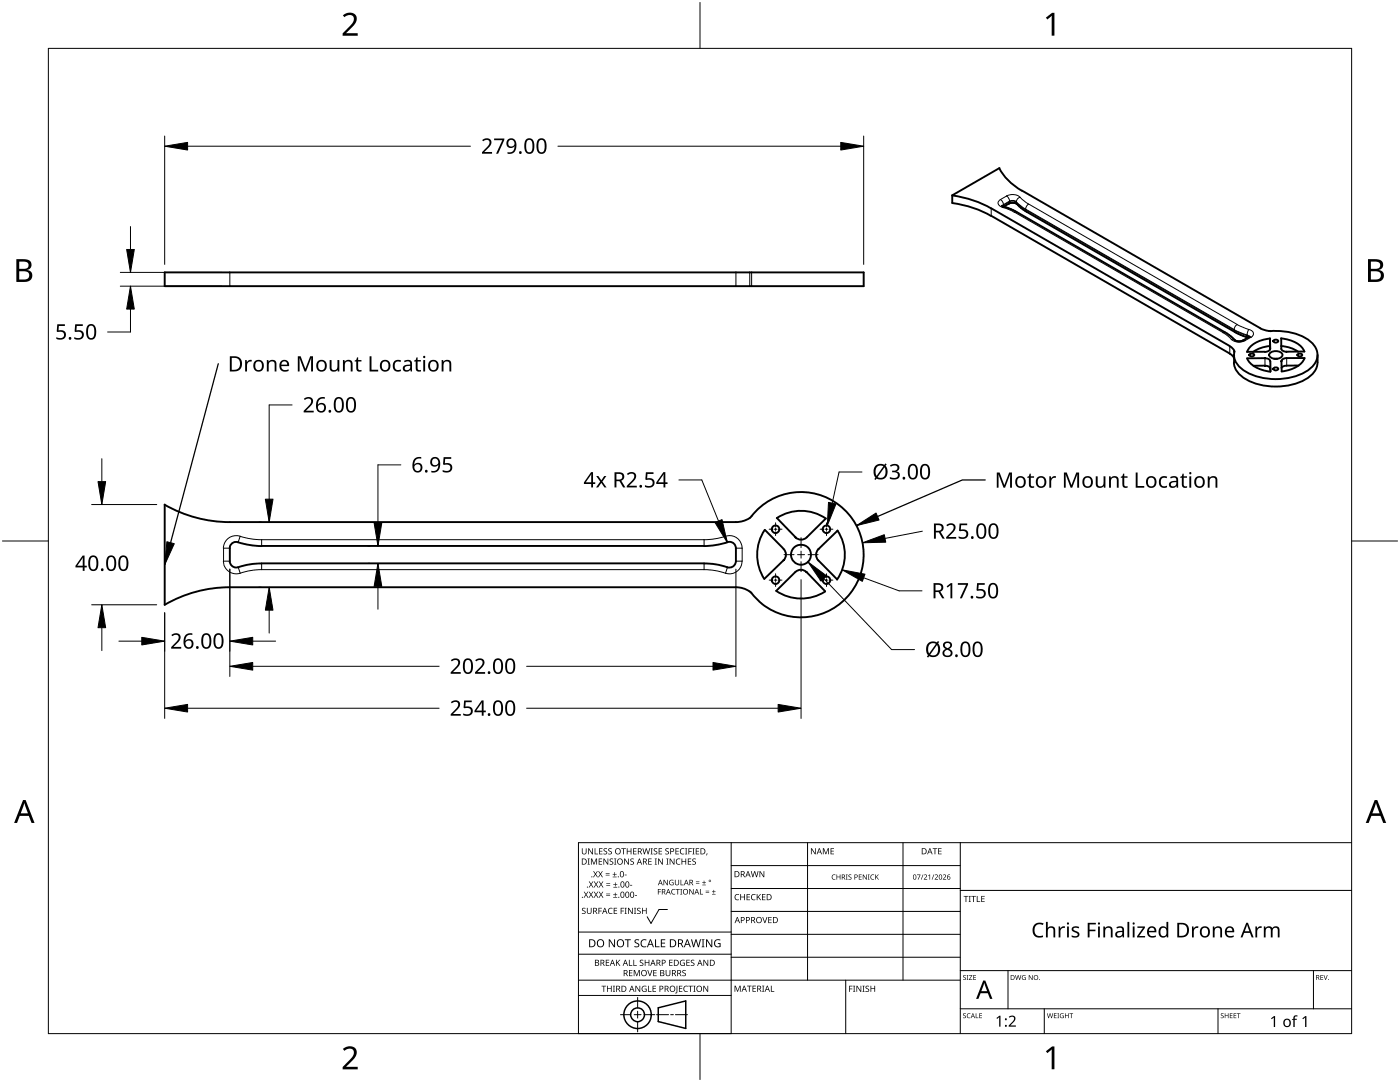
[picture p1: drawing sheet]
<svg xmlns="http://www.w3.org/2000/svg" width="279mm" height="216mm" viewBox="0 0 279 216" stroke-linecap="round" stroke-linejoin="round" font-family="sans-serif">
<g fill="none" stroke="#000" stroke-width=".38">
<path d="M190 39a21.9 21.9 0 0 1 7.8 2.6M190 39v1.5M199.4 33.6a11.3 11.3 0 0 0 4.5 4.5M199.5 33.5l-9.5 5.5M203.9 38l47.6 27.5 1 .4 1 .2a14.2 14.2 0 0 1 7.4 1.6 3.5 3.5 0 0 1 2 3.1 3.5 3.5 0 0 1-2 3.2 12.4 12.4 0 0 1-13.3-.6 3.5 3.5 0 0 1-1.3-3.3l-.3-.6-.6-.4M32.9 54.4h139.5v2.7h-139.5zM190 40.5a20.9 20.9 0 0 1 7.8 2.6M197.8 43.1l47.6 27.5 .5 .3 .4 .5M197.8 41.6l47.6 27.5M200 41.1h.1M200.1 41.1h.1M200.1 41.1l.2 .1"/>
<path d="M200.3 41.2l2.5 1 41.7 24.1 1.1 .8 .8 .8M202.9 40.7l-.6-.2h-.6l-1.4 .7M202.9 40.7h.1M203 40.7l.8 .8 1.1 .7 41.6 24.1 2.6 1M246.3 72.3a4.5 4.5 0 0 0 2.8 3.7 13 13 0 0 0 11.8-.5 4 4 0 0 0 2-3.2M246.3 70.8v1.5M246.4 67.9h.1M248.9 71.5a5.5 5.5 0 0 0 4.6 2.7M249.3 67.2l-1.6 .9h-.7l-.6-.2M249.3 67.2h.1M249.4 67.2h-.1M249.4 67.2h.1"/>
<path d="M249.4 70.7l.2-.1a.55 .55 0 0 1 .7 .2 .58 .58 0 0 1-1 0zM252.4 71.5a.84 .84 0 0 1 1.1 .6l.1 2-.1-.5a.94 .94 0 0 0-1.1-.6M252.5 70.2h-3.6M252.5 71.5h-3.6M252.5 73h-2.3M253.4 67.6a5.1 5.1 0 0 0-4.5 2.6M253.4 69l-1.8 .4-1.5 .8M253.5 69.6a.84 .84 0 0 1-1.1 .6M253.5 69.6l-.1-2.1 .1 2.2M253.5 70.4a1.63 1.63 0 0 1 2.4 .4 1.51 1.51 0 0 1-2.6 0zM254.2 73.5l.2-.2a.52 .52 0 0 1 .7 .3 .58 .58 0 0 1-1 0zM254.2 67.9l.2-.1a.53 .53 0 0 1 .7 .3 .58 .58 0 0 1-1 0z"/>
<path d="M254.3 71.6h.6M255.7 67.5a5.2 5.2 0 0 1 4.6 2.6M255.7 69l1.9 .4 1.5 .8M255.7 67.5v2.1M255.7 69.6a1 1 0 0 0 1.1 .6M256.8 73l-.7 .1-.4 .3M256.8 71.5h3.5a5.2 5.2 0 0 1-4.5 2.6l-.1-2a.89 .89 0 0 1 1.1-.6M259 70.7l.1-.1a.54 .54 0 0 1 .8 .2 .55 .55 0 0 1-1 0zM259.2 72.9h-2.4M260.3 70.1l-3.5 .1M263 70.8v1.5M32.9 100.7a26.4 26.4 0 0 0 12.9 3.5h101.1"/>
<path d="M32.9 100.7v20M52.2 109a19.1 19.1 0 0 1-5.1-.9 1.27 1.27 0 0 0-1.3 1.3l.1 2.6a1.42 1.42 0 0 0 2.3 1l2-.4 2-.2M52.2 112.4h88.3M52.2 108.9h88.3M140.5 109a18.5 18.5 0 0 0 5.1-.9 1.25 1.25 0 0 1 1.3 1.3M146.9 104.2a4.4 4.4 0 0 0 3.1-1.2 12.5 12.5 0 0 1 18.4-1.4 12.5 12.5 0 0 1-.3 18.5 12.5 12.5 0 0 1-18.3-2l-1.5-.7-1.4-.2M146.9 112a1.42 1.42 0 0 1-.9 1.2 1.42 1.42 0 0 1-1.5-.2l-2-.4-2-.2M146.9 117.2h-101.1a25.8 25.8 0 0 0-12.9 3.5M146.9 109.4v2.6M152.6 105.7a8.9 8.9 0 0 0-.1 9.8M152.6 105.7l3.8 3.8M155 103.4a8.8 8.8 0 0 1 9.8 .1l-3.8 3.7a1.58 1.58 0 0 1-2.2 0h-.1"/>
<path d="M155.1 103.4l3.7 3.8M156.4 109.6a1.55 1.55 0 0 1 0 2.2l-3.8 3.7M161 114.2a1.56 1.56 0 0 0-2.3-.1l-3.8 3.8a8.9 8.9 0 0 0 9.8 .1M161 114.2l3.7 3.8M163.3 109.6a1.61 1.61 0 0 0 0 2.2M163.3 111.8l3.8 3.8M167.1 105.9a8.6 8.6 0 0 1-.1 9.8M167.2 105.9l-3.9 3.7"/>
<circle cx="154.8" cy="115.8" r=".76"/>
<circle cx="154.8" cy="105.6" r=".76"/>
<circle cx="159.9" cy="110.7" r="2"/>
<circle cx="164.9" cy="115.8" r=".76"/>
<circle cx="164.9" cy="105.6" r=".76"/>
</g>
<g fill="none" stroke="#000" stroke-width=".2">
<path d="M200.9 39.1l-1.2 .7M203.6 39.4a2.44 2.44 0 0 0-2.7-.3l.3 .3 .3 .7M203.6 39.4l-.4 .2-.4 .7M203.6 39.4l1.7 1.3M45.9 54.4v2.7M146.9 54.4v2.7M149.6 54.4v2.7M150 54.4v2.7M197.8 41.6v1.5M200 41.1a.81 .81 0 0 0-.4-1.3 .73 .73 0 0 0-.4 .8 .73 .73 0 0 0 .5 .6l.4 .2M200.1 41.1l.1-.1v.2M200.1 41.4l1.5 .5 .8 .5 .5-.1"/>
<path d="M200.3 41.3l-.2 .1M201.5 40.3l.9-.1 .4 .2M201.5 40.1l.9-.1 .4 .3M201.5 40.3l-.2 .3M201.5 40.1l-1.2 .7v.2l1.2-.7M201.5 40.1v.2M202.5 42.3l41.6 24.1M202.8 40.4l.1 .3M202.8 40.4l1.9 1.5 .2 .3M202.8 40.3l1.9 1.4 .2-.5 .4-.5M202.8 40.2v.2M204.7 41.7l41.6 24.1v.1l-41.6-24z"/>
<path d="M205.3 40.7l41.6 24M244.1 66.4l.7 .5 .9 .8M244.5 66.3l-.4 .1M245.4 69.1v1.4M245.7 67.7l.7 .2M245.7 67.7a2.44 2.44 0 0 0 2.8 .3l-.5-.1M246.3 70v.3M246.5 66.3l-.2-.4 2.6 1.1M248.9 66.8l.4 .4M248.9 67l.1 .4M248.9 67l.4 .2M248.9 66.8v.2"/>
<path d="M249.2 65.7l-2.3-.9-.5 .6-.1 .4 2.6 1M249.2 65.7a.83 .83 0 0 1 .9 .6 .83 .83 0 0 1-.4 1h-.4M249.2 65.7l-.3 1.1M249.7 67.3l-1.2 .7M252.5 71.5v1.5M253.5 69.6h.1M253.5 72.1v1.5M256.8 71.5v1.4M44.6 112a2.64 2.64 0 0 0 3.9 2.2l1.9-.4 1.8-.1M45.9 109.4h-1.3v2.6h1.3M47.5 113.2l.4 1.2M47.9 107l-.4 1.2"/>
<path d="M52.2 107.7a16.3 16.3 0 0 1-4.8-.8 2.56 2.56 0 0 0-2.8 2.5M52.2 112.4v1.3h88.3M52.2 108.9v-1.2h88.3v1.2M140.5 107.7a16.8 16.8 0 0 0 4.9-.8 2.46 2.46 0 0 1 2.7 2.5M140.5 112.4v1.3M144.8 107l.4 1.2M145.2 113.2l-.4 1.2M146.9 109.4h1.2v2.6h-1.2M148.1 112a2.59 2.59 0 0 1-3.9 2.2l-1.8-.4-1.9-.1"/>
</g>
<path d="M9.7 9.7h260v196.5h-260z" fill="none" stroke="#000" stroke-width=".2"/>
<path d="M139.7 .5v9.2M.5 108h9.2M269.7 108h9.2M139.7 206.2v9.2" fill="none" stroke="#000" stroke-width=".2"/>
<g fill="#000">
<path d="M68.4 3.1a1.64 1.64 0 0 1 2.8 .4 2.52 2.52 0 0 1-1.2 2.2l-.9 .9h2.3v.5h-3v-.4l1.2-1.2a1.95 1.95 0 0 0 .9-2.2 1.23 1.23 0 0 0-1.8 .1zM208.7 3.5l1.3-.9h.4v4.5h-.5v-4l-.9 .8zM68.4 209.3a1.64 1.64 0 0 1 2.8 .4 2.52 2.52 0 0 1-1.2 2.2l-.9 1h2.3v.5h-3v-.5l1.2-1.2a1.95 1.95 0 0 0 .9-2.1 1.23 1.23 0 0 0-1.8 .1zM208.7 209.8l1.3-1h.4v4.6h-.5v-4l-.9 .7z"/>
<path d="M3.3 51.7h1.3a1.28 1.28 0 0 1 1.7 1.3 1.04 1.04 0 0 1-.9 .9 1.23 1.23 0 0 1 1 1.5 1.23 1.23 0 0 1-1.5 .9h-1.6zM3.8 54.1v1.7h1a.86 .86 0 0 0 1-.9 .86 .86 0 0 0-1.1-.8zM3.8 52.2v1.4h.9a.78 .78 0 0 0 1-.7 .78 .78 0 0 0-1.1-.7z"/>
<path d="M273 51.7h1.3a1.28 1.28 0 0 1 1.7 1.3 1.04 1.04 0 0 1-.8 .9 1.23 1.23 0 0 1 1 1.5 1.23 1.23 0 0 1-1.6 .9h-1.6zM273.6 54.1v1.7h.9a.86 .86 0 0 0 1.1-.9 .86 .86 0 0 0-1.1-.8zM273.6 52.2v1.4h.8a.78 .78 0 0 0 1-.7 .78 .78 0 0 0-1.1-.7z"/>
<path d="M4.6 159.6h.5l1.8 4.6h-.6l-.6-1.4h-1.8l-.5 1.4h-.6zM4.8 160.2l-.7 2.1h1.5z"/>
<path d="M274.3 159.6h.6l1.7 4.6h-.6l-.5-1.4h-1.8l-.6 1.4h-.5zM274.6 160.2l-.7 2.1h1.4z"/>
</g>
<g fill="none" stroke="#000" stroke-width=".2">
<path d="M145.9 168.1v38.1h-30.5v-38.1h154.3M145.9 172.7h45.7M145.9 177.3h45.7M161.2 168.1v27.5M180.2 168.1v27.5M191.6 168.1v38.1M191.6 177.7h78.1M115.4 198.6h30.5M115.4 195.6h76.2M115.4 190.4h30.5M115.4 186h30.5M127.3 199v2.1"/>
<path d="M133.2 181.5h-1.7l-1.6 2.8-.7-1.4M145.9 181.9h45.7M145.9 186.4h45.7M145.9 191h45.7M168.8 195.6v10.6M191.6 193.7h78.1M201.2 193.7v7.6M262.1 193.7v7.6M123.8 202.5h2.1M126.6 202.5h1.3M127.3 201.8v1.4M127.3 203.8v2.1"/>
<path d="M128.6 202.5h2.1M131 202.5h2.4M133.8 202.5h.6M134.8 202.5h2.4M191.6 201.3h78.1M208.4 201.3v4.9M243.1 201.3v4.9"/>
</g>
<g fill="#000">
<path d="M116.1 169.3h.2v.8a.32 .32 0 0 0 .3 .3 .32 .32 0 0 0 .3-.3v-.8h.2v.8a.47 .47 0 0 1-.5 .4 .47 .47 0 0 1-.5-.5zM116.5 177.9h.2l.3 .5 .3-.5h.1l-.4 .6 .4 .6h-.1l-.3-.5-.4 .5h-.1l.4-.6zM117.3 171.3h.4l-.1 .1v1l.1 .1h-.4l.1-.1v-1zM117.4 169.3h.2l.6 1v-1h.1v1.2h-.1l-.7-1v1h-.1zM117.5 177.9h.2l.3 .5 .3-.5h.1l-.4 .6 .4 .6h-.1l-.4-.5-.3 .5h-.1l.4-.6zM117.5 175.9h.2l.3 .5 .3-.5h.1l-.4 .6 .5 .6h-.2l-.3-.5-.4 .5h-.1l.4-.6zM117.9 171.3h.3l.3 1 .4-1h.3v1.2h-.2v-1l-.4 1h-.1l-.4-1v1h-.2zM118.7 169.3h.1v1h.6v.2h-.7zM118.4 173.8h.1l.3 .5 .3-.5h.2l-.4 .6 .4 .7h-.1l-.4-.6-.3 .6h-.1l.4-.7zM118.5 177.9h.2l.2 .5 .3-.5h.2l-.4 .6 .4 .6h-.1l-.4-.5-.3 .5h-.1l.4-.6zM118.5 175.9h.2l.3 .5 .3-.5h.1l-.4 .6 .4 .6h-.1l-.3-.5-.4 .5h-.1l.4-.6zM119.5 171.3h.7v.1h-.6v.4h.5v.2h-.5v.4h.6v.1h-.7z"/>
<path d="M119.6 169.3h.6v.1h-.5v.4h.5v.1h-.5v.4h.5v.2h-.6zM119.4 173.8h.1l.3 .5 .3-.5h.2l-.4 .6 .4 .7h-.1l-.4-.6-.3 .6h-.2l.5-.7zM119.5 177.9h.1l.3 .5 .3-.5h.2l-.4 .6 .4 .6h-.1l-.4-.5-.3 .5h-.1l.4-.6zM119.5 175.9h.2l.3 .5 .3-.5h.1l-.4 .6 .4 .6h-.1l-.4-.5-.3 .5h-.1l.4-.6zM120.9 174.6h.8v.1h-.8zM120.9 174.2h.8v.1h-.8zM121 178.7h.8v.1h-.8zM121 178.3h.8v.1h-.8zM121 176.6h.8v.1h-.8zM121 176.3h.8v.1h-.8zM120.5 169.4l.4-.1h.3l-.1 .1a.25 .25 0 0 0-.4-.1 .25 .25 0 0 0 0 .4l.4 .3 .1 .2-.3 .3-.5-.1v-.1h.2a.27 .27 0 0 0 .4-.1 .27 .27 0 0 0-.3-.3l-.2-.2zM120.4 171.3h.2l.7 1-.1-1h.2v1.2h-.2l-.6-1v1h-.2z"/>
<path d="M121.4 169.4l.5-.1h.2v.1a.25 .25 0 0 0-.4-.1 .25 .25 0 0 0 0 .4l.4 .3v.2l-.2 .3-.5-.1v-.1h.1a.27 .27 0 0 0 .5-.1 .27 .27 0 0 0-.4-.3l-.2-.2zM122.3 174.9h.8v.2h-.8zM122.4 179h.8v.1h-.8zM122.4 177h.8v.1h-.8zM121.7 171.4l.4-.1 .3 .1-.1 .1a.25 .25 0 0 0-.4-.1 .25 .25 0 0 0 0 .4 .42 .42 0 0 1 .5 .5 .42 .42 0 0 1-.7 .2l-.1-.2 .2 .1a.27 .27 0 0 0 .5-.2 .27 .27 0 0 0-.4-.3l-.2-.2zM122.6 174h.1v.4h.4v.1h-.4v.4h-.1v-.4h-.3v-.1h.3zM122.7 178.1h.1v.4h.4v.1h-.4v.3h-.1v-.3h-.3v-.1h.3zM122.7 176.1h.2v.3h.3v.2h-.3v.3h-.2v-.3h-.3v-.2h.3zM122.6 171.3h.4l-.1 .1v1l.1 .1h-.4l.1-.1v-1zM124 169.3h.9v.1h-.4v1.1h-.1v-1.1h-.4zM124.7 174.5h.4v.2h-.4zM124.6 171.3h.1l.7 1v-1h.1v1.2h-.2l-.6-1v1h-.1z"/>
<path d="M125.7 176.6h.5v.1h-.5zM125.1 169.3h.1v.5h.7v-.5h.1v1.2h-.1v-.6h-.7v.6h-.1zM125.8 171.4l.5-.1 .2 .1v.1a.25 .25 0 0 0-.4-.1 .25 .25 0 0 0 0 .4 .42 .42 0 0 1 .4 .5 .42 .42 0 0 1-.7 .2v-.2l.1 .1a.27 .27 0 0 0 .5-.2 .27 .27 0 0 0-.4-.3l-.2-.2zM126.7 178.6h.4v.2h-.4zM126.4 169.3h.6v.1h-.5v.4h.5v.1h-.5v.4h.5v.2h-.6zM128.2 169.3h.2l.2 1 .3-1h.2l.2 1 .3-1h.1l-.3 1.2h-.1l-.3-1.1-.3 1.1h-.2zM129.4 171.3h.7v.1h-.6v.4h.5v.2h-.5v.4h.6v.1h-.7zM129.8 169.3h.5l-.2 .1v1l.2 .1h-.5l.2-.1v-1zM130.7 171.3h.4l-.1 .1v1l.1 .1h-.4l.1-.1v-1zM130.5 169.4l.4-.1h.3l-.1 .1a.25 .25 0 0 0-.4-.1 .25 .25 0 0 0 0 .4l.4 .3 .1 .2-.2 .3-.6-.1v-.1h.2a.27 .27 0 0 0 .4-.1 .27 .27 0 0 0-.3-.3l-.2-.2zM131.3 177.4h.6v.1h-.5v.4h.5v.1h-.5v.5h-.1zM131.4 169.3h.7v.1h-.5v.4h.5v.1h-.5v.4h.5v.2h-.7z"/>
<path d="M131.3 171.3h.2l.7 1v-1h.1v1.2h-.2l-.6-1v1h-.2zM132.4 175.6h.2l.6 .9v-.9h.1v1h-.2l-.6-.9v.9h-.1zM133 171.3h.4l-.1 .1v1l.1 .1h-.4l.1-.1v-1zM132.8 169.4l.4-.1h.3l-.1 .1a.25 .25 0 0 0-.3-.1 .25 .25 0 0 0 0 .4l.4 .3v.2l-.2 .3-.5-.1v-.1h.1a.27 .27 0 0 0 .5-.1 .27 .27 0 0 0-.4-.3l-.2-.2zM133.7 175.7l.5-.2 .2 .1v.1a.45 .45 0 0 0-.7 .4 .45 .45 0 0 0 .6 .4v-.3h-.2v-.1h.3v.5a.6 .6 0 0 1-.8-.1 .6 .6 0 0 1 .1-.8zM134.1 177.5l.4-.1h.3l-.1 .2a.44 .44 0 0 0-.6 .4 .44 .44 0 0 0 .6 .3 .52 .52 0 0 1-.7 0 .52 .52 0 0 1 .1-.8zM133.6 171.3h.2l.7 1v-1h.1v1.2h-.2l-.6-1v1h-.2zM134.9 177.4h.8v.1h-.4v1h-.1v-1h-.3zM135 171.5l.5-.2 .3 .1-.1 .1a.49 .49 0 0 0-.7 .4 .49 .49 0 0 0 .7 .5 .52 .52 0 0 1-.6 0 .52 .52 0 0 1-.2-.6zM134.8 169.3h.7v.1h-.6v.4h.5v.1h-.5v.4h.6v.2h-.7zM134.7 175.6h.1v.7a.28 .28 0 0 0 .3 .2 .28 .28 0 0 0 .3-.2v-.7h.1v.7a.42 .42 0 0 1-.4 .4 .42 .42 0 0 1-.4-.4zM135.8 175.6h.2v.9h.4v.1h-.6z"/>
<path d="M135.8 177.4h.3l-.1 .1v.9l.1 .1h-.3l.1-.1v-.9zM135.8 169.4l.4-.1h.4l-.1 .1h-.2a.49 .49 0 0 0-.4 .6 .49 .49 0 0 0 .7 .3 .52 .52 0 0 1-.7 .1 .52 .52 0 0 1-.2-.6zM136 171.3h.2v.5h.6v-.5h.1v1.2h-.1v-.5h-.6v.5h-.2zM136.7 169.3h.5l-.2 .1v1l.2 .1h-.5l.2-.1v-1zM137.4 169.3h.7v.1h-.6v.4h.5v.2h-.5v.5h-.1zM137.3 171.3h.7v.1h-.6v.4h.5v.2h-.5v.4h.6v.1h-.7zM137.6 177.4h.1l.6 .9v-.9h.1v1.1h-.1l-.6-.9v.9h-.1zM138.2 169.3h.4l-.1 .1v1l.1 .1h-.4l.1-.1v-1zM138.9 176.2h.7v.1h-.7zM138.9 175.9h.7v.1h-.7zM138.2 171.4l.4-.1 .3 .1-.1 .1a.25 .25 0 0 0-.4-.1 .25 .25 0 0 0 0 .4 .42 .42 0 0 1 .5 .5 .42 .42 0 0 1-.7 .2l-.1-.2 .2 .1a.27 .27 0 0 0 .5-.2 .27 .27 0 0 0-.4-.3l-.2-.2zM138.9 169.3h.6v.1h-.5v.4h.5v.1h-.5v.4h.5v.2h-.6z"/>
<path d="M139.7 177.4h.1v1h.5v.1h-.6zM140.1 176.5h.8v.1h-.8zM140.5 175.7h.1v.3h.3v.2h-.3v.3h-.1v-.3h-.4v-.2h.4zM140.8 178h.7v.2h-.7zM140.8 177.7h.7v.1h-.7zM141 170.3h.2l-.3 .4zM142.1 178.4h.7v.1h-.7zM142.4 177.6h.1v.3h.3v.1h-.3v.3h-.1v-.3h-.3v-.1h.3zM146.8 178.6l.4-.2 .3 .1v.1a.49 .49 0 0 0-.7 .4 .49 .49 0 0 0 .7 .5 .52 .52 0 0 1-.7 0 .52 .52 0 0 1-.2-.6zM147.7 178.4h.2v.5h.6v-.5h.2v1.2h-.2v-.5h-.6v.5h-.2zM149 178.4h.7v.1h-.5v.4h.4v.2h-.4v.4h.5v.1h-.7zM150 178.6l.5-.2 .3 .1-.1 .1a.49 .49 0 0 0-.7 .4 .49 .49 0 0 0 .8 .5 .52 .52 0 0 1-.7 0 .52 .52 0 0 1-.2-.6z"/>
<path d="M149.8 173.8h.2l.3 1.1 .2-1.1h.2l.3 1.1 .2-1.1h.2l-.3 1.2h-.2l-.3-1-.3 1h-.1zM151 178.4h.2v.6l.5-.6h.2l-.5 .5 .5 .7h-.2l-.4-.6-.1 .6h-.2zM151.6 173.8h.1l.7 1v-1h.1v1.2h-.1l-.7-1v1h-.1zM152.1 178.4h.7v.1h-.6v.4h.5v.2h-.5v.4h.6v.1h-.7zM161.8 169.3h.2l.7 1v-1h.1v1.2h-.2l-.6-1v1h-.2zM164.2 169.3h.2l.4 .9 .4-.9h.2v1.2h-.1v-1.1l-.4 1.1h-.1l-.4-1.1v1.1h-.2zM165.8 169.3h.6v.1h-.5v.4h.5v.1h-.5v.4h.5v.2h-.6zM166.1 174.6l.3-.1h.4l-.3 .1a.42 .42 0 0 0-.4 .5 .42 .42 0 0 0 .6 .3 .48 .48 0 0 1-.7-.1 .48 .48 0 0 1 .1-.7zM166.9 174.5h.2v.4h.5v-.4h.1v1h-.1v-.5h-.5v.5h-.2zM168.8 174.5h.4l-.1 .1v.8l.1 .1h-.4l.1-.1v-.8zM169.4 174.6l.3-.1h.2v.1a.24 .24 0 0 0-.3 0 .24 .24 0 0 0-.1 .3 .24 .24 0 0 0 .3 .1l.1 .2v.3h-.5v-.1a.26 .26 0 0 0 .3 0 .26 .26 0 0 0 .1-.3 .26 .26 0 0 0-.3-.1zM171.4 174.5h.6v.1h-.5v.3h.4v.1h-.4v.4h.5v.1h-.6z"/>
<path d="M172.2 174.5h.1l.6 .8v-.8h.1v1h-.2l-.5-.8v.8h-.1zM173.2 174.5h.4l-.2 .1v.8l.2 .1h-.4l.1-.1v-.8zM173.8 174.6l.3-.1h.4l-.3 .1a.42 .42 0 0 0-.3 .5 .42 .42 0 0 0 .5 .3 .48 .48 0 0 1-.7-.1 .48 .48 0 0 1 .1-.7zM174.7 174.5h.1v.5l.6-.5-.4 .4 .4 .6h-.1l-.4-.5-.1 .5h-.1zM183 174.5h.7l-.4 1h-.2l.5-.9h-.6zM184.2 174.5h.1l-.4 1h-.1zM184.4 174.6a.37 .37 0 0 1 .6 0 .37 .37 0 0 1-.3 .6l-.2 .2h.5v.1h-.6l.2-.4a.27 .27 0 0 0 .3-.3 .27 .27 0 0 0-.4-.2zM185.2 174.7l.4-.2v1h-.1v-.9l-.2 .2zM186.3 174.5h.2l-.4 1h-.2zM186.1 169.3h.9v.1h-.3v1.1h-.2v-1.1h-.4zM186.5 174.6a.37 .37 0 0 1 .6 0 .37 .37 0 0 1-.2 .6l-.2 .2h.5v.1h-.7l.3-.4a.27 .27 0 0 0 .3-.3 .27 .27 0 0 0-.4-.2zM187.2 169.3h.7v.1h-.5v.4h.5v.1h-.5v.4h.5v.2h-.7z"/>
<path d="M188.2 174.6a.37 .37 0 0 1 .6 0 .37 .37 0 0 1-.3 .6l-.2 .2h.5v.1h-.6l.2-.4a.27 .27 0 0 0 .3-.3 .27 .27 0 0 0-.4-.2zM192.3 178.8h.9v.1h-.3v1.1h-.2v-1.1h-.4zM193.3 178.8h.5l-.2 .1v1l.2 .1h-.5l.2-.1v-1zM193.8 178.8h1v.1h-.4v1.1h-.2v-1.1h-.4zM194.9 178.8h.2v1.1h.5v.1h-.7zM195.8 178.8h.7v.1h-.5v.4h.5v.1h-.5v.5h.5v.1h-.7zM116.2 181.3l.4-.2 .3 .1-.1 .1a.25 .25 0 0 0-.4-.1 .25 .25 0 0 0 0 .4l.4 .2 .1 .3-.3 .3-.5-.1v-.1h.2a.27 .27 0 0 0 .4-.1 .27 .27 0 0 0-.3-.3l-.2-.2zM117.1 181.1h.2v.8a.32 .32 0 0 0 .3 .3 .32 .32 0 0 0 .3-.3v-.8h.2v.8a.47 .47 0 0 1-.5 .5 .47 .47 0 0 1-.5-.5zM119.4 181.1h.7v.2h-.5v.4h.5v.1h-.5v.6h-.2zM120 196.7h1v.1h-.4v1.1h-.2v-1.1h-.4zM120.9 191.5h.7v.1h-.5v.4h.4v.2h-.4v.4h.5v.1h-.7zM121.5 181.3l.4-.2 .4 .1-.1 .1a.49 .49 0 0 0-.7 .5 .49 .49 0 0 0 .7 .4 .52 .52 0 0 1-.6 .1 .52 .52 0 0 1-.3-.6z"/>
<path d="M121.1 196.7h.2v.5h.6v-.5h.2v1.2h-.2v-.6h-.6v.6h-.2zM121.5 187.4h.2l.9 1.3v-1.3h.1v1.6h-.2l-.8-1.3v1.3h-.2zM122.3 196.7h.4l-.1 .1v1l.1 .1h-.4l.2-.1v-1zM122.5 181.1h.7v.2h-.6v.4h.5v.1h-.5v.4h.6v.2h-.7zM122.9 191.5h.2v.6l.5-.6h.2l-.5 .5 .5 .7h-.2l-.4-.6-.1 .6h-.2zM123.9 181.1h.6v.2h-.5v.4h.5v.1h-.5v.6h-.1zM124.7 181.1h.4l-.2 .2v.9l.2 .2h-.4l.1-.2v-.9zM124.7 187.4h1.2v.2h-.5v1.4h-.2v-1.4h-.5zM125.5 191.5h.2v1.1h.5v.1h-.7zM125.5 193.6h.7v.1h-.5v.4h.5v.1h-.5v.4h.5v.2h-.7zM125.3 181.1h.2l.7 1.1-.1-1.1h.2v1.3h-.2l-.6-1v1h-.2zM126.4 191.5h.2v1.1h.5v.1h-.7z"/>
<path d="M126.5 181.1h.5l-.2 .2v.9l.2 .2h-.5l.2-.2v-.9zM126.5 193.6h.2l.4 1 .4-1h.2v1.2h-.2v-1.1l-.4 1.1h-.1l-.4-1.1v1.1h-.1zM126.7 187.6l.3-.2 .6 .1-.2 .1a.33 .33 0 0 0-.6 .2 .33 .33 0 0 0 .4 .4 .47 .47 0 0 1 .4 .6 .47 .47 0 0 1-.7 .2h-.3v-.2h.2a.35 .35 0 0 0 .6-.2 .35 .35 0 0 0-.5-.4l-.3-.2zM126.8 196.7h.2l.6 1v-1h.2v1.2h-.2l-.7-1 .1 1h-.2zM127.2 181.3l.4-.2 .3 .1-.1 .1a.25 .25 0 0 0-.4-.1 .25 .25 0 0 0 0 .4l.4 .2 .1 .3-.3 .3-.5-.1v-.1h.2a.27 .27 0 0 0 .4-.1 .27 .27 0 0 0-.3-.3l-.2-.2zM127.7 191.6l.5-.1 .2 .1v.1a.25 .25 0 0 0-.4-.1 .25 .25 0 0 0 0 .4l.4 .2v.3l-.2 .2h-.5v-.2l.1 .1a.27 .27 0 0 0 .5-.2 .27 .27 0 0 0-.4-.3l-.2-.2zM128 187.6l.6-.2 .4 .1v.2a.64 .64 0 0 0-1 .5 .64 .64 0 0 0 1 .6v.2a.83 .83 0 0 1-1.1-.3 .83 .83 0 0 1 .1-1.1zM128.2 196.8l.6-.1 .2 .1v.1a.5 .5 0 0 0-.8 .4 .5 .5 0 0 0 .7 .5v-.4h-.3v-.1h.4v.6a.66 .66 0 0 1-.8-.2 .66 .66 0 0 1 0-.9zM128.1 181.1h.2v.6h.6v-.6h.2v1.3h-.2v-.6h-.6v.6h-.2zM129.2 193.6h.1l.4 1 .3-1h.2l-.4 1.2h-.2zM129.3 196.7h.2v1.1h.5v.1h-.7zM128.7 191.5h.1v.5h.6v-.5h.2v1.2h-.2v-.5h-.6v.5h-.1z"/>
<path d="M130.7 187.4h.2v1.4h.7v.2h-.9zM130.2 196.7h.7v.1h-.5v.4h.5v.1h-.5v.5h.5v.1h-.7zM130.4 193.6h.6v.1h-.5v.4h.5v.1h-.5v.4h.5v.2h-.6zM131.9 187.4h.9v.2h-.7v.5h.6v.2h-.6v.5h.7v.2h-.9zM132.8 193.6h.2v.7a.32 .32 0 0 0 .3 .4 .32 .32 0 0 0 .3-.4v-.7h.2v.7a.47 .47 0 0 1-.5 .5 .47 .47 0 0 1-.5-.5zM133.5 191.5h.7v.1h-.5v.4h.5v.2h-.5v.4h.5v.1h-.7zM135 196.7h.2v1.3l-.1 .2h-.3l-.1-.1 .3-.2zM135.5 196.7h.7v.1h-.5v.4h.4v.1h-.4v.5h.5v.1h-.7zM135.8 191.7l.5-.2 .4 .1-.1 .1a.5 .5 0 0 0-.8 .4 .5 .5 0 0 0 .7 .5v-.4h-.2v-.1h.4v.6a.66 .66 0 0 1-.9-.1 .66 .66 0 0 1 0-.9zM136.2 193.7l.4-.2 .3 .1-.1 .1a.25 .25 0 0 0-.4-.1 .25 .25 0 0 0 0 .4 .42 .42 0 0 1 .5 .6 .42 .42 0 0 1-.7 .2l-.1-.2h.2a.27 .27 0 0 0 .5-.1 .27 .27 0 0 0-.4-.3l-.2-.2zM136.5 196.8l.5-.1 .3 .1-.1 .1a.49 .49 0 0 0-.7 .4 .49 .49 0 0 0 .8 .4 .52 .52 0 0 1-.7 .1 .52 .52 0 0 1-.2-.6zM137 191.5h.7v.1h-.6v.4h.5v.2h-.5v.4h.6v.1h-.7z"/>
<path d="M137.4 196.7h.9v.1h-.4v1.1h-.1v-1.1h-.4zM137.9 191.6l.4-.1 .3 .1-.1 .1a.25 .25 0 0 0-.4-.1 .25 .25 0 0 0 0 .4l.4 .2 .1 .3-.2 .2h-.6v-.2l.2 .1a.27 .27 0 0 0 .5-.2 .27 .27 0 0 0-.4-.3l-.2-.2zM138.4 196.7h.4l-.1 .1v1l.1 .1h-.4l.1-.1v-1zM137.9 187.4h.2l.3 1.4 .4-1.4h.2l.4 1.4 .3-1.4h.2l-.4 1.6h-.2l-.4-1.3-.4 1.3h-.2zM140 187.4h.6l-.2 .2v1.3l.2 .1h-.6l.2-.1v-1.3zM140.4 196.7h.1l.7 1v-1h.1v1.2h-.1l-.7-1v1h-.1zM140.4 191.5h.2l.6 1v-1h.1v1.2h-.1l-.7-1v1h-.1zM140.9 187.4h.2l.9 1.3v-1.3h.2v1.6h-.3l-.8-1.3v1.3h-.2zM142.7 187.6l.7-.2 .4 .1-.1 .2a.65 .65 0 0 0-1 .5 .65 .65 0 0 0 .9 .6v-.4h-.3v-.2h.5v.7a.86 .86 0 0 1-1.1-.1 .86 .86 0 0 1 0-1.2zM146.6 196.7h.2l.4 1 .4-1h.2v1.2h-.1v-1.1l-.4 1.1h-.2l-.4-1.1v1.1h-.1zM149.1 196.7h.9v.1h-.4v1.1h-.1v-1.1h-.4zM150.2 196.7h.7v.1h-.6v.4h.5v.1h-.5v.5h.6v.1h-.7z"/>
<path d="M152.1 183h.2l.3 1 .4-1h.2l-.5 1.2h-.1zM152.1 196.7h.4l-.1 .1v1l.1 .1h-.4l.1-.1v-1zM153.8 196.7h.2v1.1h.5v.1h-.7zM153.3 183h.7v.1h-.5v.4h.5v.1h-.5v.5h.5v.1h-.7zM169.5 196.7h.6v.1h-.5v.5h.5v.1h-.5v.5h-.1zM170.2 196.7h.5l-.2 .1v1l.2 .1h-.5l.2-.1v-1zM170.9 196.7h.2l.6 1v-1h.2v1.2h-.2l-.6-1v1h-.2zM172.1 196.7h.5l-.2 .1v1l.2 .1h-.5l.2-.1v-1zM172.8 196.8l.4-.1h.2v.2a.25 .25 0 0 0-.4-.1 .25 .25 0 0 0 0 .4l.4 .2 .1 .3-.3 .2h-.5v-.2l.2 .1a.27 .27 0 0 0 .4-.2 .27 .27 0 0 0-.3-.3l-.3-.2zM173.7 196.7h.2v.5h.6v-.5h.2v1.2h-.2v-.6h-.6v.6h-.2zM192.2 194.7l.4-.1h.2l-.1 .1a.24 .24 0 0 0-.3 0 .24 .24 0 0 0-.1 .3 .24 .24 0 0 0 .4 .1l.1 .1-.1 .3h-.4l-.1-.1a.24 .24 0 0 0 .3 .1 .24 .24 0 0 0 .1-.3l-.4-.3zM192.9 194.6h.4l-.1 .1v.7l.1 .1h-.4l.1-.1v-.7z"/>
<path d="M193.4 194.6h.6l-.5 .8h.6v.1h-.7l.5-.8h-.5zM194.2 194.6h.6v.1h-.4v.3h.4v.1h-.4v.3h.4v.1h-.6zM202.6 194.6h.1l.2 .8 .2-.8h.2l.2 .8 .2-.8h.1l-.2 .9h-.2l-.2-.8-.2 .8h-.2zM204.1 194.7l.3-.1h.3l-.1 .1a.4 .4 0 0 0-.6 .4 .4 .4 0 0 0 .6 .3v-.3l-.2-.1h.3v.5a.53 .53 0 0 1-.7-.1 .53 .53 0 0 1 .1-.7zM205.3 194.6h.2l.5 .8v-.8h.1v.9h-.2l-.5-.8v.8h-.1zM206.4 184.5a1.63 1.63 0 0 1 1.9-.2l-.2 .3-.8-.2a1.19 1.19 0 0 0-.8 1.6 1.19 1.19 0 0 0 1.7 .7v.3a1.5 1.5 0 0 1-1.8-.4 1.5 1.5 0 0 1-.2-1.8zM208.7 184h.4v1.2a.84 .84 0 0 1 .9-.3 .84 .84 0 0 1 .6 .7v1.5h-.4v-1.4a.59 .59 0 0 0-.7-.6 .59 .59 0 0 0-.4 .8v1.2h-.4zM211.3 184.9h.3v.4l.4-.4 .5-.1v.4h-.5l-.3 .3-.1 1.6h-.3zM214 185.1a1.29 1.29 0 0 1 1.4-.1l-.1 .3-.5-.2a.35 .35 0 0 0-.6 .2 .35 .35 0 0 0 .4 .4l.7 .4 .1 .3a1 1 0 0 1-1.5 .6v-.4l.7 .2 .4-.1v-.4l-.5-.2a.65 .65 0 0 1-.5-1zM217.1 184.1h1.6v.4h-1.3v1h1.2v.3h-1.2v1.3h-.3zM220.2 184.9h.3v.3a.83 .83 0 0 1 1-.3 .83 .83 0 0 1 .5 .7v1.5h-.3v-1.4a.59 .59 0 0 0-.7-.6 .59 .59 0 0 0-.4 .8v1.2h-.4zM227 184.9h1.5v.2l-1.2 1.7h1.2v.3h-1.6v-.3l1.2-1.7h-1.1z"/>
<path d="M237.9 184.9h.3v.4l.4-.4 .6-.1-.1 .4h-.5l-.3 .3-.1 1.6h-.3zM242 184.9h.3l.1 .3a.83 .83 0 0 1 .9-.3 .83 .83 0 0 1 .6 .7v1.5h-.4v-1.4a.59 .59 0 0 0-.7-.6 .59 .59 0 0 0-.4 .8v1.2h-.4zM250.5 184.9h.3l.1 .4 .4-.4 .5-.1v.4h-.5l-.3 .3-.1 1.6h-.4zM252.2 184.9h.3l.1 .3a.83 .83 0 0 1 1.3 0 .78 .78 0 0 1 .9-.3 .78 .78 0 0 1 .6 .7v1.5h-.4v-1.5a.54 .54 0 0 0-.6-.5 .54 .54 0 0 0-.4 .7v1.3h-.4v-1.5a.55 .55 0 0 0-.7-.5 .55 .55 0 0 0-.3 .8v1.2h-.4zM263.5 194.6h.6v.1h-.5v.3h.4v.1h-.4v.3h.5v.1h-.6zM264.1 194.6h.2l.2 .8 .3-.8h.2l-.4 .9h-.1zM192.2 202.3l.4-.1h.2l-.1 .1a.24 .24 0 0 0-.3 0 .24 .24 0 0 0-.1 .3 .24 .24 0 0 0 .4 .1l.1 .2-.1 .2-.4 .1-.1-.2a.24 .24 0 0 0 .3 .1 .24 .24 0 0 0 .1-.3l-.4-.2zM193.1 202.3l.6-.1-.3 .1a.4 .4 0 0 0-.3 .5 .4 .4 0 0 0 .5 .2 .46 .46 0 0 1-.6 0 .46 .46 0 0 1 .1-.7zM194.7 202.2h.1v.8h.5v.2h-.6zM195.4 202.2h.6v.1h-.4v.3h.4v.1h-.4v.4h.4v.1h-.6zM198.9 203.1l.5-.4h.3v2.2h-.3v-1.9l-.4 .3zM201.3 202.9a.76 .76 0 0 1 1.2 0 .76 .76 0 0 1-.3 1.1l-.6 .6h1.1v.3h-1.4v-.3l.8-.8a.52 .52 0 0 0 .2-.8 .52 .52 0 0 0-.8 .1z"/>
<path d="M209 202.2h.1l.2 .8 .2-.8h.1l.3 .8 .2-.8h.1l-.3 1h-.1l-.2-.9-.3 .9h-.1zM210.3 202.2h.6v.1h-.4v.3h.3v.1h-.3v.4h.4v.1h-.6zM211 202.2h.4l-.2 .1v.8l.2 .1h-.4l.1-.1v-.8zM211.6 202.3l.7-.1-.1 .1a.4 .4 0 0 0-.6 .4 .4 .4 0 0 0 .6 .3v-.2l-.2-.2h.3v.5a.53 .53 0 0 1-.7-.1 .53 .53 0 0 1 0-.7zM212.5 202.2h.2v.4h.5v-.4h.1v1h-.1v-.5h-.5v.5h-.2zM213.4 202.2h.8v.1h-.3v.9h-.2v-.9h-.3zM243.7 202.3l.3-.1h.2v.1a.24 .24 0 0 0-.3 0 .24 .24 0 0 0-.1 .3 .24 .24 0 0 0 .3 .1l.1 .2-.1 .2-.4 .1-.1-.2a.24 .24 0 0 0 .4 .1 .24 .24 0 0 0 0-.3l-.3-.2zM244.4 202.2h.2v.4h.5v-.4h.1v1h-.1v-.5h-.5v.5h-.2zM245.4 202.2h.6v.1h-.4v.3h.4v.1h-.4v.4h.4v.1h-.6zM246.2 202.2h.5v.1h-.4v.3h.4v.1h-.4v.4h.4v.1h-.5zM246.8 202.2h.8v.1h-.3v.9h-.2v-.9h-.3zM253.7 203.2l.6-.5h.2v2.2h-.3v-1.9l-.4 .4z"/>
<path d="M258.2 202.7l.3-.1h.5l-.1 .3-.4-.1-.1 .2v.3h.4v.2h-.4v1.4h-.3v-1.4h-.3l.3-.2zM259.9 203.2l.6-.5h.2v2.2h-.2v-1.9l-.5 .4z"/>
<path d="M116.1 171.3h.4a.61 .61 0 0 1 .6 .6 .61 .61 0 0 1-.6 .6h-.4zM116.3 171.4v1h.1a.48 .48 0 0 0 .5-.5 .48 .48 0 0 0-.4-.5z"/>
<path d="M122.7 169.9a.61 .61 0 0 1 1.2 0 .61 .61 0 0 1-1.2 0zM123 169.5a.47 .47 0 0 0-.1 .7 .47 .47 0 0 0 .8 0v-.1a.45 .45 0 0 0-.1-.6 .45 .45 0 0 0-.6 0z"/>
<path d="M123.1 171.9a.61 .61 0 0 1 1.2 0 .61 .61 0 0 1-1.2 0zM123.5 171.5l-.2 .4a.45 .45 0 0 0 .7 .4 .45 .45 0 0 0 0-.8l-.2-.1z"/>
<path d="M123.9 173.9a.51 .51 0 0 1 .6 .1 .51 .51 0 0 1 0 .7 .44 .44 0 0 1-.6 .3 .44 .44 0 0 1-.2-.6zM123.9 174v.1a.48 .48 0 0 0 .3 .8 .53 .53 0 0 0 .2-.5 .53 .53 0 0 0-.4-.4z"/>
<path d="M124 178a.44 .44 0 0 1 .5 0 .44 .44 0 0 1 .1 .5 .46 .46 0 0 1-.4 .7 .46 .46 0 0 1-.4-.7zM124.1 178.1l-.1 .2a.45 .45 0 0 0 .3 .7 .53 .53 0 0 0 .2-.5 .53 .53 0 0 0-.4-.4z"/>
<path d="M124 176a.44 .44 0 0 1 .5 0 .44 .44 0 0 1 .1 .5 .46 .46 0 0 1-.4 .6 .46 .46 0 0 1-.4-.7zM124.1 176.1l-.1 .4a.31 .31 0 0 0 .2 .5 .31 .31 0 0 0 .3-.5l-.1-.4z"/>
<path d="M124.9 178a.5 .5 0 0 1 .7 .1 .5 .5 0 0 1 0 .6 .44 .44 0 0 1-.6 .4 .44 .44 0 0 1-.2-.6zM125 178.1a.48 .48 0 0 0-.1 .6 .48 .48 0 0 0 .4 .3l.1-.8-.2-.2z"/>
<path d="M124.9 176a.44 .44 0 0 1 .6 0 .44 .44 0 0 1 .1 .5 .46 .46 0 0 1-.5 .6 .46 .46 0 0 1-.3-.7zM125 176.1l-.1 .4a.31 .31 0 0 0 .3 .5 .31 .31 0 0 0 .2-.5v-.4z"/>
<path d="M125.9 178a.5 .5 0 0 1 .6 .1 .5 .5 0 0 1 0 .6 .44 .44 0 0 1-.5 .4 .44 .44 0 0 1-.2-.6zM126 178.1l-.1 .1a.48 .48 0 0 0 .4 .8 .53 .53 0 0 0 .2-.5 .53 .53 0 0 0-.5-.4z"/>
<path d="M127.3 169.3h.3a.35 .35 0 0 1 .5 .2 .35 .35 0 0 1-.3 .4l.4 .6h-.2l-.3-.5h-.3v.5h-.1zM127.4 169.4v.4h.2a.23 .23 0 0 0 .3-.2 .23 .23 0 0 0-.3-.2z"/>
<path d="M127.5 171.3h.2l.4 1.2h-.1l-.2-.4h-.4l-.2 .4h-.1zM127.6 171.5l-.2 .5h.4z"/>
<path d="M128.3 171.3h.3a.35 .35 0 0 1 .5 .2 .35 .35 0 0 1-.3 .5l.4 .5h-.2l-.3-.5h-.2v.5h-.2zM128.5 171.4v.5h.1a.23 .23 0 0 0 .3-.2 .23 .23 0 0 0-.3-.3z"/>
<path d="M131.7 175.5h.1l.5 1.1h-.2l-.1-.3h-.4l-.2 .3h-.1zM131.8 175.7l-.2 .5h.4z"/>
<path d="M132.1 177.4h.3a.31 .31 0 0 1 .4 .2 .31 .31 0 0 1-.2 .4l.3 .5h-.2l-.3-.5h-.2v.5h-.1zM132.2 177.5v.4h.2a.21 .21 0 0 0 .2-.2 .21 .21 0 0 0-.2-.2z"/>
<path d="M133.3 177.4h.1l.5 1.1h-.2l-.1-.4h-.4l-.2 .4h-.1zM133.4 177.5l-.2 .5h.4z"/>
<path d="M133.8 169.3h.6l.1 .2-.1 .4-.5 .1v.5h-.1zM133.9 169.4v.5a.29 .29 0 0 0 .5-.3 .29 .29 0 0 0-.5-.2z"/>
<path d="M136.9 175.5h.1l.4 1.1h-.1l-.1-.3h-.5l-.1 .3h-.1zM137 175.7l-.2 .5h.3z"/>
<path d="M136.2 177.9a.55 .55 0 0 1 1.1 0 .55 .55 0 0 1-1.1 0zM136.4 177.9a.45 .45 0 0 0 .9 0 .45 .45 0 0 0-.9 0z"/>
<path d="M137.6 175.6h.3a.31 .31 0 0 1 .4 .2 .31 .31 0 0 1-.2 .4l.3 .4h-.2l-.2-.4h-.3v.4h-.1zM137.7 175.7v.4h.2a.21 .21 0 0 0 .3-.2 .21 .21 0 0 0-.3-.2z"/>
<path d="M139 177.4h.1l.4 1.1h-.1l-.1-.4h-.5l-.1 .4h-.1zM139.1 177.5l-.2 .5h.3z"/>
<path d="M139.8 169.3h.4a.54 .54 0 0 1 .6 .6 .56 .56 0 0 1-.7 .6h-.3zM140 169.4v.9h.1a.48 .48 0 0 0 .5-.4 .48 .48 0 0 0-.4-.5z"/>
<path d="M141.4 175.8a.25 .25 0 0 1 .5 0 .25 .25 0 0 1-.5 0zM141.5 175.8a.15 .15 0 0 0 .3 0 .15 .15 0 0 0-.3 0z"/>
<path d="M146.6 173.8h.4a.61 .61 0 0 1 .6 .6 .61 .61 0 0 1-.7 .6h-.3zM146.8 174v.9h.1a.43 .43 0 0 0 .5-.5 .41 .41 0 0 0-.4-.4z"/>
<path d="M147.8 173.8h.4a.35 .35 0 0 1 .4 .3 .35 .35 0 0 1-.2 .4l.3 .5h-.2l-.3-.5h-.2v.5h-.2zM148 174v.4h.2a.23 .23 0 0 0 .3-.2 .23 .23 0 0 0-.3-.2z"/>
<path d="M149.2 173.8h.1l.5 1.2h-.1l-.2-.3h-.5l-.1 .3h-.2zM149.3 174l-.2 .5h.4z"/>
<path d="M153 178.4h.4a.55 .55 0 0 1 .6 .6 .56 .56 0 0 1-.6 .6h-.4zM153.2 178.5v1h.1a.48 .48 0 0 0 .5-.5 .48 .48 0 0 0-.4-.5z"/>
<path d="M163.4 169.2h.2l.5 1.3h-.2l-.2-.4h-.4l-.2 .4h-.1zM163.5 169.4l-.2 .6h.4z"/>
<path d="M168 174.5h.3a.29 .29 0 0 1 .3 .2 .29 .29 0 0 1-.2 .4l.3 .4h-.1l-.3-.4h-.2v.4h-.1zM168.1 174.6v.4h.2a.2 .2 0 0 0 .2-.2 .2 .2 0 0 0-.2-.2z"/>
<path d="M170.5 174.5h.5l.2 .2-.1 .3-.4 .1v.4h-.2zM170.7 174.6v.4a.25 .25 0 0 0 .3-.2 .25 .25 0 0 0-.3-.2z"/>
<path d="M182.3 174.6h.4l.2 .5a.38 .38 0 0 1-.5 .4 .38 .38 0 0 1-.2-.6zM182.4 174.6l-.1 .2a.38 .38 0 0 0 .3 .6 .41 .41 0 0 0 .2-.5 .41 .41 0 0 0-.4-.3z"/>
<path d="M184 169.3h.3a.61 .61 0 0 1 .6 .6 .61 .61 0 0 1-.6 .6h-.3zM184.1 169.4v.9h.2a.43 .43 0 0 0 .5-.4 .41 .41 0 0 0-.5-.5z"/>
<path d="M185.5 169.2h.1l.5 1.3h-.1l-.2-.4h-.5l-.1 .4h-.2zM185.6 169.4l-.2 .6h.4z"/>
<path d="M187.5 174.6l.1-.1a.51 .51 0 0 1 .4 .5 .51 .51 0 0 1-.5 .5l-.1-.4zM187.6 174.6l-.1 .2a.38 .38 0 0 0 .3 .6 .41 .41 0 0 0 .1-.5 .41 .41 0 0 0-.3-.3z"/>
<path d="M189.1 174.6l.5-.1-.4 .2-.1 .3a.33 .33 0 0 1 .5 .1 .33 .33 0 0 1-.2 .5 .33 .33 0 0 1-.4-.4zM189.1 175.2a.25 .25 0 0 0 .5 0 .25 .25 0 0 0-.5 0z"/>
<path d="M118.4 181.1h.3a.35 .35 0 0 1 .4 .3 .35 .35 0 0 1-.2 .4l.3 .6h-.1l-.3-.5h-.3v.5h-.1zM118.5 181.3v.4h.2a.23 .23 0 0 0 .3-.2 .23 .23 0 0 0-.3-.2z"/>
<path d="M118.7 191.5h.4a.31 .31 0 0 1 .4 .2 .31 .31 0 0 1-.2 .4 .33 .33 0 0 1 .3 .4 .33 .33 0 0 1-.4 .2h-.5zM118.9 192.2v.4h.2a.23 .23 0 0 0 .3-.2 .23 .23 0 0 0-.3-.2zM118.9 191.6v.4h.2a.21 .21 0 0 0 .3-.2 .21 .21 0 0 0-.3-.2z"/>
<path d="M117.6 187.4h.5a.71 .71 0 0 1 .7 .8 .73 .73 0 0 1-.8 .8h-.4zM117.8 187.6v1.2h.2a.56 .56 0 0 0 .6-.6 .54 .54 0 0 0-.6-.6z"/>
<path d="M119.8 191.5h.4a.35 .35 0 0 1 .4 .3 .35 .35 0 0 1-.2 .4l.3 .5h-.2l-.3-.5h-.2v.5h-.2zM120 191.6v.5h.2a.23 .23 0 0 0 .3-.2 .23 .23 0 0 0-.3-.3z"/>
<path d="M119.3 187.6a.74 .74 0 0 1 .9-.1 .74 .74 0 0 1 .4 .7 .77 .77 0 0 1-1.1 .8 .77 .77 0 0 1-.3-1.3zM119.5 187.7l-.2 .5a.56 .56 0 0 0 .7 .6 .56 .56 0 0 0 .3-.9 .51 .51 0 0 0-.8-.2z"/>
<path d="M120.6 181.1h.2l.4 1.3h-.1l-.2-.4h-.4l-.2 .4h-.1zM120.7 181.3l-.2 .6h.4z"/>
<path d="M122.2 191.5h.1l.5 1.2h-.2l-.1-.3h-.5l-.2 .3h-.1zM122.2 191.7l-.2 .5h.4z"/>
<path d="M123 196.7h.3a.35 .35 0 0 1 .4 .2 .35 .35 0 0 1-.2 .5l.3 .5h-.1l-.3-.5h-.3v.5h-.1zM123.1 196.8v.5h.2a.23 .23 0 0 0 .3-.3 .23 .23 0 0 0-.3-.2z"/>
<path d="M123.3 187.6a.74 .74 0 0 1 .8-.1 .74 .74 0 0 1 .5 .7 .77 .77 0 0 1-1.1 .8 .77 .77 0 0 1-.3-1.3zM123.5 187.7l-.2 .5a.56 .56 0 0 0 .7 .6 .56 .56 0 0 0 .3-.9 .51 .51 0 0 0-.8-.2z"/>
<path d="M124.5 193.6h.3a.35 .35 0 0 1 .4 .2 .35 .35 0 0 1-.2 .4l.3 .6h-.1l-.3-.5h-.3v.5h-.1zM124.6 193.7v.4h.2a.23 .23 0 0 0 .3-.2 .23 .23 0 0 0-.3-.2z"/>
<path d="M124 196.7h.4a.54 .54 0 0 1 .6 .6 .56 .56 0 0 1-.6 .6h-.4zM124.2 196.8v1h.2a.48 .48 0 0 0 .5-.5 .48 .48 0 0 0-.5-.5z"/>
<path d="M124.7 191.5h.2l.4 1.2h-.1l-.2-.3h-.4l-.2 .3h-.1zM124.8 191.7l-.2 .5h.4z"/>
<path d="M126 196.7h.2l.4 1.2h-.1l-.2-.4h-.4l-.2 .4h-.1zM126.1 196.8l-.2 .6h.4z"/>
<path d="M127.9 194.2a.61 .61 0 0 1 1.2 0 .61 .61 0 0 1-1.2 0zM128.2 193.8l-.1 .4a.45 .45 0 0 0 .7 .4 .45 .45 0 0 0 0-.8l-.2-.1z"/>
<path d="M129.7 187.4h.2l.6 1.6h-.2l-.2-.5h-.6l-.2 .5h-.2zM129.8 187.6l-.2 .7h.5z"/>
<path d="M130.2 191.5h.2l.5 1.2h-.2l-.2-.3h-.4l-.2 .3h-.1zM130.3 191.7l-.2 .5h.4z"/>
<path d="M131 191.5h.4a.35 .35 0 0 1 .4 .3 .35 .35 0 0 1-.2 .4l.3 .5h-.2l-.3-.5h-.2v.5h-.2zM131.2 191.6v.5h.2a.23 .23 0 0 0 .2-.2 .23 .23 0 0 0-.3-.3z"/>
<path d="M131.8 193.6h.3a.31 .31 0 0 1 .4 .1 .31 .31 0 0 1-.2 .4 .33 .33 0 0 1 .3 .4 .33 .33 0 0 1-.4 .3h-.4zM131.9 194.2v.4h.3a.23 .23 0 0 0 .2-.2 .23 .23 0 0 0-.3-.2zM131.9 193.7v.4h.2a.21 .21 0 0 0 .3-.2 .21 .21 0 0 0-.3-.2z"/>
<path d="M131.6 196.7h.5l.3 .3-.1 .3-.5 .1v.5h-.2zM131.8 196.8v.5a.29 .29 0 0 0 .4-.2 .29 .29 0 0 0-.4-.3z"/>
<path d="M132.6 196.7h.4a.35 .35 0 0 1 .4 .2 .35 .35 0 0 1-.2 .5l.3 .5h-.2l-.3-.5h-.2v.5h-.2zM132.8 196.8v.5h.2a.23 .23 0 0 0 .3-.3 .23 .23 0 0 0-.3-.2z"/>
<path d="M132.1 191.5h.5l.2 .3-.1 .4-.5 .1v.4h-.1zM132.2 191.6v.5a.29 .29 0 0 0 .5-.2 .29 .29 0 0 0-.5-.3z"/>
<path d="M134.1 193.6h.3a.35 .35 0 0 1 .5 .2 .35 .35 0 0 1-.3 .4l.4 .6h-.2l-.3-.5h-.2v.5h-.2zM134.3 193.7v.4h.1a.23 .23 0 0 0 .3-.2 .23 .23 0 0 0-.3-.2z"/>
<path d="M133.5 197.3a.65 .65 0 0 1 1.3 0 .65 .65 0 0 1-1.3 0zM133.9 196.9a.47 .47 0 0 0-.1 .7 .47 .47 0 0 0 .7 0l.1-.1a.45 .45 0 0 0-.1-.6 .45 .45 0 0 0-.6 0z"/>
<path d="M133.7 187.4h.5a.71 .71 0 0 1 .8 .8 .73 .73 0 0 1-.9 .8h-.4zM133.9 187.6v1.2h.2a.56 .56 0 0 0 .6-.6 .54 .54 0 0 0-.6-.6z"/>
<path d="M135.2 193.6h.3a.35 .35 0 0 1 .4 .2 .35 .35 0 0 1-.2 .4l.3 .6h-.1l-.3-.5h-.3v.5h-.1zM135.3 193.7v.4h.2a.23 .23 0 0 0 .3-.2 .23 .23 0 0 0-.3-.2z"/>
<path d="M134.5 191.5h.4a.54 .54 0 0 1 .6 .6 .56 .56 0 0 1-.7 .6h-.3zM134.6 191.6v1h.2a.48 .48 0 0 0 .5-.5 .48 .48 0 0 0-.5-.5z"/>
<path d="M135.3 187.4h.4a.45 .45 0 0 1 .6 .3 .45 .45 0 0 1-.3 .6l.4 .7h-.2l-.4-.6h-.3v.6h-.2zM135.5 187.6v.6h.2a.3 .3 0 0 0 .4-.3 .3 .3 0 0 0-.4-.3z"/>
<path d="M137.1 187.4h.2l.6 1.6h-.2l-.2-.5h-.6l-.2 .5h-.2zM137.2 187.6l-.3 .7h.5z"/>
<path d="M139.6 191.5h.1l.5 1.2h-.1l-.2-.3h-.5l-.1 .3h-.2zM139.7 191.7l-.2 .5h.4z"/>
<path d="M138.9 197.3a.61 .61 0 0 1 1.2 0 .61 .61 0 0 1-1.2 0zM139.3 196.9a.47 .47 0 0 0-.1 .7 .47 .47 0 0 0 .7 0v-.1a.45 .45 0 0 0-.1-.6 .45 .45 0 0 0-.5 0z"/>
<path d="M141.7 191.5h.3a.54 .54 0 0 1 .6 .6 .56 .56 0 0 1-.6 .6h-.3zM141.8 191.6v1h.2a.48 .48 0 0 0 .5-.5 .48 .48 0 0 0-.5-.5z"/>
<path d="M147.1 183h.1l.5 1.2h-.2l-.1-.4h-.5l-.1 .4h-.2zM147.1 183.1l-.1 .6h.3z"/>
<path d="M147.9 183h.6l.1 .3-.1 .3-.5 .1v.5h-.1zM148 183.1v.5a.29 .29 0 0 0 .5-.2 .29 .29 0 0 0-.5-.3z"/>
<path d="M148.5 196.7h.1l.5 1.2h-.2l-.1-.4h-.5l-.2 .4h-.1zM148.5 196.8l-.2 .6h.4z"/>
<path d="M148.9 183h.5l.3 .3-.2 .3-.5 .1v.5h-.1zM149 183.1v.5a.29 .29 0 0 0 .5-.2 .29 .29 0 0 0-.5-.3z"/>
<path d="M149.9 183h.3a.35 .35 0 0 1 .5 .2 .35 .35 0 0 1-.3 .5l.4 .5h-.2l-.3-.5h-.2v.5h-.2zM150.1 183.1v.5h.1a.23 .23 0 0 0 .3-.3 .23 .23 0 0 0-.3-.2z"/>
<path d="M151.1 196.7h.4a.35 .35 0 0 1 .4 .2 .35 .35 0 0 1-.2 .5l.3 .5h-.2l-.3-.5h-.2v.5h-.2zM151.3 196.8v.5h.2a.23 .23 0 0 0 .2-.3 .23 .23 0 0 0-.2-.2z"/>
<path d="M150.8 183.6a.61 .61 0 0 1 1.2 0 .61 .61 0 0 1-1.2 0zM151.2 183.2a.47 .47 0 0 0-.1 .7 .47 .47 0 0 0 .7 0v-.1a.45 .45 0 0 0 0-.6 .45 .45 0 0 0-.6 0z"/>
<path d="M153.1 196.7h.1l.5 1.2h-.2l-.1-.4h-.5l-.2 .4h-.1zM153.1 196.8l-.2 .6h.4z"/>
<path d="M154.3 183h.3a.55 .55 0 0 1 .6 .6 .56 .56 0 0 1-.6 .6h-.3zM154.4 183.1v1h.2a.48 .48 0 0 0 .5-.5 .48 .48 0 0 0-.5-.5z"/>
<path d="M196.2 195.7h.4l1.5 3.6h-.5l-.5-1.1h-1.4l-.4 1.1h-.5zM196.4 196.1l-.5 1.7h1.1z"/>
<path d="M201.7 194.6h.3a.49 .49 0 0 1 .5 .5 .49 .49 0 0 1-.5 .4h-.3zM201.8 194.7v.7h.4l.1-.2v-.3z"/>
<path d="M206.2 195.1a.5 .5 0 0 1 1 0 .5 .5 0 0 1-1 0zM206.4 195a.4 .4 0 0 0 .8 0 .4 .4 0 0 0-.8 0z"/>
<path d="M222.8 185a.9 .9 0 0 1 .9-.2 .9 .9 0 0 1 .6 .8v1.5h-.2l-.1-.4a.71 .71 0 0 1-1.1 .3 .71 .71 0 0 1 .1-1.1l1-.2a.51 .51 0 0 0-.2-.5 .51 .51 0 0 0-.6 0l-.3 .1zM223 186.2v.4l.3 .2a.63 .63 0 0 0 .7-.8z"/>
<path d="M229.2 185.1a.94 .94 0 0 1 1.1-.2 .94 .94 0 0 1 .5 1.1h-1.5a.83 .83 0 0 0 .5 .8 .83 .83 0 0 0 .9-.2v.4a1.19 1.19 0 0 1-1.6-.3 1.19 1.19 0 0 1 .1-1.6zM229.5 185.3l-.2 .4h1.1a.54 .54 0 0 0-.3-.5 .54 .54 0 0 0-.6 .1z"/>
<path d="M231.6 185l.6-.2 .6 .3v-1.1h.3v3.1h-.2l-.1-.3a.96 .96 0 0 1-1.2 .1 .96 .96 0 0 1-.4-1.2zM231.8 185.2a.88 .88 0 0 0-.2 1 .88 .88 0 0 0 .7 .6 .95 .95 0 0 0 0-1.7z"/>
<path d="M235 184.1h.9a1.46 1.46 0 0 1 1.4 1.5 1.46 1.46 0 0 1-1.5 1.5h-.8zM235.3 184.5v2.2h.4a1.14 1.14 0 0 0 1.2-1.1 1.14 1.14 0 0 0-1.1-1.1z"/>
<path d="M239.7 185.1a1.02 1.02 0 0 1 1.2-.2 1.02 1.02 0 0 1 .6 1.1 1.06 1.06 0 0 1-1.3 1.1 1.06 1.06 0 0 1-.7-1.6zM240.1 185.2l-.3 .8a.69 .69 0 0 0 .8 .8 .69 .69 0 0 0 .5-1 .64 .64 0 0 0-.4-.6 .64 .64 0 0 0-.6 0z"/>
<path d="M244.7 185.1a.94 .94 0 0 1 1.2-.2 .94 .94 0 0 1 .4 1.1h-1.5a.83 .83 0 0 0 .5 .8 .83 .83 0 0 0 .9-.2v.4a1.19 1.19 0 0 1-1.5-.3 1.19 1.19 0 0 1 0-1.6zM245 185.3l-.2 .4h1.1a.54 .54 0 0 0-.3-.5 .54 .54 0 0 0-.6 .1z"/>
<path d="M248.7 184.1h.4l1.1 3h-.4l-.3-1h-1.2l-.3 1h-.4zM248.9 184.5l-.5 1.3h.9z"/>
<path d="M262.7 194.6h.2a.28 .28 0 0 1 .4 .1 .28 .28 0 0 1-.2 .4l.3 .4h-.2l-.2-.4h-.2v.4h-.1zM262.8 194.7v.3h.1a.19 .19 0 0 0 .3-.2 .19 .19 0 0 0-.3-.1z"/>
<path d="M194.1 202.2l.5 1-.3-.3h-.3l-.3 .3zM194.2 202.3l-.2 .4h.3z"/>
<path d="M256.3 203.5a.77 .77 0 0 1 .9-.2 .77 .77 0 0 1 .4 .8 .81 .81 0 0 1-1.1 .8 .81 .81 0 0 1-.3-1.3zM256.6 203.6l-.2 .5a.52 .52 0 0 0 .6 .6 .52 .52 0 0 0 .3-.7 .48 .48 0 0 0-.2-.5 .48 .48 0 0 0-.5 .1z"/>
<circle cx="116.2" cy="179.1" r=".11"/>
<circle cx="117.2" cy="177" r=".11"/>
<circle cx="118.1" cy="175" r=".11"/>
<circle cx="123.4" cy="175" r=".11"/>
<circle cx="123.5" cy="179.1" r=".11"/>
<circle cx="123.5" cy="177" r=".11"/>
<circle cx="207.5" cy="195.5" r=".09"/>
<circle cx="213.1" cy="184.3" r=".22"/>
<circle cx="219.3" cy="184.3" r=".22"/>
<circle cx="226.3" cy="184.3" r=".22"/>
<circle cx="265.1" cy="195.5" r=".09"/>
<circle cx="200.8" cy="204.7" r=".2"/>
<circle cx="200.8" cy="203.4" r=".2"/>
</g>
<g fill="none" stroke="#000" stroke-width=".3">
<path d="M131.4 201.1l5.5-1.4v5.5l-5.5-1.4z"/>
<circle cx="127.2" cy="202.5" r="2.73"/>
<circle cx="127.2" cy="202.5" r="1.37"/>
</g>
<path d="M213.1 184.9v2.2M219.3 184.9v2.2M225.2 184v3.1M226.2 184.9v2.2" fill="none" stroke="#000" stroke-width=".36"/>
<g fill="none" stroke="#000" stroke-width=".2">
<path d="M153.5 115.8h.8M153.5 105.6h.8M154.8 104.3v.8M154.8 105.3v.6M154.8 114.5v.7M154.8 115.5v.5M154.8 106.1v.8M154.8 116.3v.7M155 115.8h-.5M155 105.6h-.5M156.1 115.8h-.8M156.1 105.6h-.8"/>
<path d="M156.5 110.7h2M159.9 107.3v2M159.9 110v1.4M159.9 112.1v2M160.6 110.7h-1.4M163.3 110.7h-2M163.7 115.8h.7M163.7 105.6h.7M164.9 104.3v.8M164.9 105.3v.6M164.9 114.5v.7M164.9 115.5v.5"/>
<path d="M164.9 106.1v.8M164.9 116.3v.7M165.2 115.8h-.5M165.2 105.6h-.5M166.2 115.8h-.7M166.2 105.6h-.7"/>
</g>
<g fill="none" stroke="#000" stroke-width=".2">
<path d="M32.9 27.1v25.7M37.4 29.2h56.5M167.8 29.2h-56.5M172.4 27.1v25.7M24 54.4h20.3M24 57.1h20.3M26 57.1v9.1h-4.5M26 45.2v4.6M20.3 91.5v4.6M58.3 80.8h-4.6v23.4M80 92.8h-4.6v16.1M135.5 95.8h4.6l3.3 8.2"/>
<path d="M172 94.2h-4.5l-1.4 6.2M18.3 100.7h13M45.9 113.6v21.4M51.7 104.2h.4M52.1 117.2h-.4M73.4 108.9h.4M73.8 112.4h-.4M75.4 117v4.6M145.2 108.2l-.4 .2M146.9 113.6v21.4M159.9 115.7v27.7M164.4 115.4l13.5 14.2h4.6"/>
<path d="M172.4 115.3l7 2.6h4.6M184.1 106l-7.5 1.4M18.3 120.7h13M20.3 125.2v4.6M28.3 127.9h-4.6M32.9 122.3v21.1M50.4 127.9h4.6M53.7 121.7v4.6M87.6 133h-37.2M105.1 133h37.2M37.4 141.3h50.2M155.3 141.3h-50.2"/>
</g>
<g fill="#000" stroke="#000" stroke-width=".2">
<path d="M32.9 29.2l4.5-.8v1.5zM167.8 28.4l4.6 .8-4.6 .7zM25.3 49.8h1.5l-.8 4.6zM26 57.1l.8 4.6h-1.5zM19.6 96.1h1.5l-.8 4.6zM53 99.6h1.5l-.8 4.6zM33.3 108.1l1.5 .4-1.9 4.2zM75.4 112.4l.8 4.6h-1.5zM74.7 104.4h1.5l-.8 4.5zM142.7 104.3l1.4-.6 1 4.5zM161.2 112.1l3.8 2.8-1.1 1.1zM165.3 100.2l1.5 .4-1.7 4.3z"/>
<path d="M168.1 113.7l4.5 .9-.5 1.4zM170.9 104.9l3.9-2.5 .6 1.4zM172.1 108.3l4.4-1.6 .3 1.5zM20.3 120.7l.8 4.5h-1.5zM28.3 127.2l4.6 .7-4.6 .8zM45.9 133l4.5-.8v1.5zM45.9 127.9l4.5-.7v1.5zM53.7 117.2l.8 4.5h-1.5zM142.3 132.2l4.6 .8-4.6 .7zM32.9 141.3l4.5-.7v1.5zM155.3 140.6l4.6 .7-4.6 .8z"/>
</g>
<g fill="#000">
<path d="M96.2 27.9a1.01 1.01 0 0 1 1.2-.3 1.01 1.01 0 0 1 .7 1l-.3 .6-1.1 1.1h1.5v.4h-2v-.3l1.1-1.2a.72 .72 0 0 0 .4-.6 .72 .72 0 0 0-.4-.7l-.9 .3zM98.6 27.6h2v.3l-1.2 2.8h-.4l1.2-2.7h-1.6zM11.4 64.7h1.6v.3h-1.2l-.1 .9h.4a.99 .99 0 0 1 1.1 1.1 .99 .99 0 0 1-1.4 .8l-.6-.2v-.3a.88 .88 0 0 0 1 .2 .88 .88 0 0 0 .6-.8 .85 .85 0 0 0-1.3-.4l-.2-.2zM15 64.7h1.5v.3h-1.2l-.1 .9h.5a.99 .99 0 0 1 1 1.1 .99 .99 0 0 1-1.3 .8l-.6-.2v-.3a.88 .88 0 0 0 1 .2 .88 .88 0 0 0 .5-.8 .85 .85 0 0 0-1.2-.4l-.2-.2zM48.9 71.8h.3l.1 .5 .4-.4 .6-.1-.1 .4h-.4a.73 .73 0 0 0-.5 .7v1.2h-.4zM53.3 71.8h.3v.4a.87 .87 0 0 1 1-.4 .87 .87 0 0 1 .6 .8v1.5h-.4v-1.4a.61 .61 0 0 0-.7-.6 .61 .61 0 0 0-.5 .8v1.2h-.3zM59.4 71.1h.6l.9 2.5 1-2.5h.6v3h-.4v-2.6l-1 2.6h-.3l-1-2.6v2.6h-.4zM65.8 71.8h.4v1.5a.61 .61 0 0 0 .7 .5 .61 .61 0 0 0 .4-.8v-1.2h.4v2.3h-.3v-.3a.88 .88 0 0 1-1 .3 .88 .88 0 0 1-.6-.8zM68.4 71.8h.3l.1 .4a.87 .87 0 0 1 1-.4 .87 .87 0 0 1 .6 .8v1.5h-.4v-1.4a.61 .61 0 0 0-.8-.6 .61 .61 0 0 0-.4 .8v1.2h-.4zM71.3 71.3h.2v.5h.6v.3h-.6v1.3l.2 .4h.4v.3a.69 .69 0 0 1-1-.6v-1.4h-.3v-.1l.3-.2zM73.8 71.1h.3v2.7h1.4v.3h-1.7zM78.7 72.1l.4-.3h.5l.4 .1-.1 .3a.83 .83 0 0 0-1.1 .7 .83 .83 0 0 0 1.1 .9l.1-.1v.3l-.1 .1a1.14 1.14 0 0 1-1.3-.3 1.14 1.14 0 0 1-.1-1.3z"/>
<path d="M83.1 71.3h.2v.5h.7v.3h-.7v1.3l.2 .4h.5v.3a.69 .69 0 0 1-1-.6v-1.4h-.4v-.1l.4-.2zM88.1 71.8h.3l.1 .4a.87 .87 0 0 1 1-.4 .87 .87 0 0 1 .6 .8v1.5h-.4v-1.4a.61 .61 0 0 0-.8-.6 .61 .61 0 0 0-.4 .8v1.2h-.4zM60.6 79.6a1.01 1.01 0 0 1 1.2-.4 1.01 1.01 0 0 1 .7 1l-.3 .6-1.1 1.2h1.5v.3h-2v-.3l1.1-1.1a.72 .72 0 0 0 .4-.7 .72 .72 0 0 0-.4-.7l-.9 .3zM88.5 91.2h1.6v.4h-1.3v.8a1.02 1.02 0 0 1 1.5 .9 1.02 1.02 0 0 1-1.4 1l-.6-.2v-.3a.88 .88 0 0 0 1 .2 .88 .88 0 0 0 .6-.8 .85 .85 0 0 0-1.3-.4l-.2-.1zM119 95h.4l.6 .8 .6-.8h.4l-.8 1.1 .9 1.2h-.5l-.6-.9-.6 .9h-.4l.8-1.2zM125.1 94.5a1.01 1.01 0 0 1 1.2-.3 1.01 1.01 0 0 1 .6 1l-.2 .6-1.1 1.1h1.5v.4h-2v-.3l1.1-1.2a.72 .72 0 0 0 .4-.6 .72 .72 0 0 0-.4-.7l-.9 .3zM128.9 94.2h1.5v.4h-1.2l-.1 .9 .5-.1a.99 .99 0 0 1 1 1.2 .99 .99 0 0 1-1.3 .7l-.6-.2v-.3a.88 .88 0 0 0 1 .2 .88 .88 0 0 0 .5-.8 .85 .85 0 0 0-1.2-.4l-.2-.1zM177.6 92.9a1.06 1.06 0 0 1 1.1-.4 1.06 1.06 0 0 1 .8 1l-.3 .4-.3 .1a.82 .82 0 0 1 .7 .9 .82 .82 0 0 1-.9 .8l-1.1-.2v-.3a1.08 1.08 0 0 0 1.6-.3 .62 .62 0 0 0-.9-.7h-.3v-.3a.7 .7 0 0 0 .8 0 .7 .7 0 0 0 .3-.8 .89 .89 0 0 0-1.3 0zM198.9 94.3h.6l.9 2.5 1-2.5h.6v3h-.4v-2.6l-1 2.6h-.3l-1-2.6v2.6h-.4zM205.5 94.5h.2v.5h.7v.3h-.7v1.3l.2 .4h.5v.3a.69 .69 0 0 1-1.1-.6v-1.4h-.3v-.2l.3-.1zM209.4 95h.3l.1 .5 .4-.4 .5-.1v.4h-.4a.73 .73 0 0 0-.5 .7v1.2h-.4zM212.3 94.3h.6l.9 2.5 1-2.5h.6v3h-.4v-2.6l-1 2.6h-.3l-1-2.6v2.6h-.4z"/>
<path d="M218.7 95h.4v1.5a.61 .61 0 0 0 .7 .5 .61 .61 0 0 0 .4-.8v-1.2h.4v2.3h-.3v-.3a.88 .88 0 0 1-1 .3 .88 .88 0 0 1-.6-.8zM221.3 95h.3l.1 .3a.87 .87 0 0 1 .9-.3 .87 .87 0 0 1 .7 .8v1.5h-.4v-1.4a.61 .61 0 0 0-.8-.6 .61 .61 0 0 0-.4 .8v1.2h-.4zM224.1 94.5h.3v.5h.6v.3h-.6v1.3l.2 .4h.4v.3a.69 .69 0 0 1-1-.6v-1.4h-.3v-.2l.3-.1zM226.7 94.3h.3v2.7h1.4v.3h-1.7zM231.6 95.3l.4-.3h.5l.4 .1-.1 .3a.83 .83 0 0 0-1.2 .7 .83 .83 0 0 0 1.2 .9l.1-.1v.3l-.6 .2a1.22 1.22 0 0 1-1-.8 1.22 1.22 0 0 1 .3-1.3zM236 94.5h.2v.5h.7v.3h-.7v1.3l.2 .4h.5v.3a.69 .69 0 0 1-1-.6v-1.4h-.4v-.2l.4-.1zM241 95h.3l.1 .3a.87 .87 0 0 1 .9-.3 .87 .87 0 0 1 .7 .8v1.5h-.4v-1.4a.61 .61 0 0 0-.8-.6 .61 .61 0 0 0-.4 .8v1.2h-.4zM188.9 117l.8-.6h.4v3h-.4v-2.7l-.6 .5zM188.9 104.8a1.01 1.01 0 0 1 1.1-.4 1.01 1.01 0 0 1 .7 1l-.3 .6-1.1 1.2h1.5v.3h-2v-.3l1.1-1.1a.72 .72 0 0 0 .4-.7 .72 .72 0 0 0-.4-.7l-.8 .3zM191.2 116.4h2v.2l-1.2 2.8h-.4l1.2-2.7h-1.6zM191.5 104.5h1.5v.3h-1.2v.9l.4-.1a.99 .99 0 0 1 1 1.2 .99 .99 0 0 1-1.3 .7l-.6-.1v-.4a.88 .88 0 0 0 1 .2 .88 .88 0 0 0 .5-.8 .85 .85 0 0 0-1.2-.4l-.2-.1zM195 116.4h1.5v.3h-1.2l-.1 .9a1.02 1.02 0 0 1 1.5 .8 1.02 1.02 0 0 1-1.3 1l-.6-.1v-.4a.88 .88 0 0 0 1 .2 .88 .88 0 0 0 .5-.8 .85 .85 0 0 0-1.2-.4l-.2-.1z"/>
<path d="M34.2 126.7a1.01 1.01 0 0 1 1.2-.4 1.01 1.01 0 0 1 .6 1.1l-.2 .5-1.2 1.2h1.6v.3h-2v-.3l1.1-1.1a.72 .72 0 0 0 .4-.7 .72 .72 0 0 0-.5-.6l-.8 .3zM90 131.7a1.01 1.01 0 0 1 1.1-.3 1.01 1.01 0 0 1 .7 1l-.3 .5-1.1 1.2h1.6v.3h-2.1v-.3l1.1-1.1a.72 .72 0 0 0 .5-.6 .72 .72 0 0 0-.5-.7l-.8 .3zM94.8 131.7a1.01 1.01 0 0 1 1.2-.3 1.01 1.01 0 0 1 .7 1l-.3 .5-1.1 1.2h1.5v.3h-2v-.3l1.1-1.1a.72 .72 0 0 0 .4-.6 .72 .72 0 0 0-.4-.7l-.9 .3zM90 140.1a1.01 1.01 0 0 1 1.1-.4 1.01 1.01 0 0 1 .7 1l-.3 .6-1.1 1.2h1.6v.3h-2.1v-.3l1.1-1.1a.72 .72 0 0 0 .5-.7 .72 .72 0 0 0-.5-.6l-.8 .2zM92.6 139.8h1.5v.3h-1.2v.9a1.02 1.02 0 0 1 1.5 .8 1.02 1.02 0 0 1-1.4 1l-.6-.1v-.4a.88 .88 0 0 0 1 .3 .88 .88 0 0 0 .6-.9 .85 .85 0 0 0-1.3-.4l-.2-.1z"/>
<path d="M101.3 27.9a1.06 1.06 0 0 1 1.3-.1 1.06 1.06 0 0 1 .5 1.1 1.42 1.42 0 0 1-1.8 1.8v-.4a1.01 1.01 0 0 0 1-.1 1.01 1.01 0 0 0 .4-1 .94 .94 0 0 1-1.4 .1 .94 .94 0 0 1 0-1.4zM101.4 28.6a.66 .66 0 0 0 1.3 0 .66 .66 0 0 0-1.3 0z"/>
<path d="M105 27.8a1.05 1.05 0 0 1 1.3 0 1.05 1.05 0 0 1 .3 1.2v.1a1.18 1.18 0 0 1-1.1 1.6 1.37 1.37 0 0 1-.9-1.7l.2-.8zM105.2 28.1l-.2 .5v1.1a.6 .6 0 0 0 .6 .7 .6 .6 0 0 0 .6-.7 1.66 1.66 0 0 0-.4-1.8z"/>
<path d="M107.4 27.8a1.05 1.05 0 0 1 1.3 0 1.05 1.05 0 0 1 .4 1.2v.1a1.18 1.18 0 0 1-1.2 1.6 1.37 1.37 0 0 1-.8-1.7l.1-.8zM107.7 28.1l-.2 .5v1.1a.6 .6 0 0 0 .6 .7 .6 .6 0 0 0 .6-.7 1.66 1.66 0 0 0-.5-1.8z"/>
<path d="M17.6 64.9a1.05 1.05 0 0 1 1.2 0 1.05 1.05 0 0 1 .4 1.1 1.3 1.3 0 0 1-1 1.8 1.22 1.22 0 0 1-1-1.6l.1-.8zM17.8 65.1a2.23 2.23 0 0 0 .1 2.3 .68 .68 0 0 0 .8-.1 .68 .68 0 0 0 .1-.8 1.17 1.17 0 0 0-.6-1.5z"/>
<path d="M45.9 71.1h.9a1.36 1.36 0 0 1 1.5 1.5 1.41 1.41 0 0 1-1.6 1.5h-.8zM46.3 71.4v2.4h.4a1.08 1.08 0 0 0 1.2-1.2 1.03 1.03 0 0 0-1.1-1.2z"/>
<path d="M50.8 72.1a1.14 1.14 0 0 1 1.8 .6 1.14 1.14 0 0 1-1.3 1.4 1.27 1.27 0 0 1-.5-2zM51.2 72.2a.89 .89 0 0 0-.3 1.1 .89 .89 0 0 0 1 .5 .86 .86 0 0 0 .4-1.1 .86 .86 0 0 0-1.1-.5z"/>
<path d="M56 72.1a.98 .98 0 0 1 1.2-.2 .98 .98 0 0 1 .5 1.2h-1.6a.87 .87 0 0 0 .6 .7 .87 .87 0 0 0 .9-.1v.3a1.24 1.24 0 0 1-1.6-.2 1.24 1.24 0 0 1 0-1.7zM56.3 72.3l-.2 .5h1.2a.55 .55 0 0 0-.5-.7z"/>
<path d="M63.4 72.1a1.14 1.14 0 0 1 1.8 .6 1.14 1.14 0 0 1-1.3 1.4 1.27 1.27 0 0 1-.5-2zM63.8 72.2a.89 .89 0 0 0-.3 1.1 .89 .89 0 0 0 1 .5 .86 .86 0 0 0 .3-1.1 .86 .86 0 0 0-1-.5z"/>
<path d="M76.1 72.1a1.14 1.14 0 0 1 1.8 .6 1.14 1.14 0 0 1-1.3 1.4 1.27 1.27 0 0 1-.5-2zM76.5 72.2a.89 .89 0 0 0-.3 1.1 .89 .89 0 0 0 1 .5 .86 .86 0 0 0 .3-1.1 .86 .86 0 0 0-1-.5z"/>
<path d="M80.6 72a.93 .93 0 0 1 1-.2 .93 .93 0 0 1 .6 .8v1.5h-.2l-.1-.3a.74 .74 0 0 1-1.2 .3 .74 .74 0 0 1 .1-1.2l1.1-.2a.53 .53 0 0 0-.2-.5 .53 .53 0 0 0-.6 0l-.4 .1zM80.9 73.2a.47 .47 0 0 0 .1 .7 .47 .47 0 0 0 .7-.2l.2-.7z"/>
<path d="M85.7 72.1a1.14 1.14 0 0 1 1.8 .6 1.14 1.14 0 0 1-1.3 1.4 1.27 1.27 0 0 1-.5-2zM86.1 72.2a.89 .89 0 0 0-.3 1.1 .89 .89 0 0 0 1 .5 .86 .86 0 0 0 .4-1.1 .86 .86 0 0 0-1.1-.5z"/>
<path d="M63.5 79.6l.5-.3 .5-.1 .3 .1v.3a1.03 1.03 0 0 0-1.3 1.2 .96 .96 0 0 1 1.5 0 .96 .96 0 0 1-.5 1.5 1.15 1.15 0 0 1-1.2-.3 1.15 1.15 0 0 1-.2-1.2l.1-.7zM63.4 81.4a.66 .66 0 0 0 1.3 0 .66 .66 0 0 0-1.3 0z"/>
<path d="M67 79.4a1.05 1.05 0 0 1 1.2 0 1.05 1.05 0 0 1 .4 1.2 1.28 1.28 0 0 1-1.1 1.7 1.37 1.37 0 0 1-.9-1.7l.1-.7zM67.2 79.7a2.23 2.23 0 0 0 .1 2.2 .68 .68 0 0 0 .8-.1 .68 .68 0 0 0 .1-.7 1.17 1.17 0 0 0-.6-1.6z"/>
<path d="M69.4 79.4a1.05 1.05 0 0 1 1.3 0 1.05 1.05 0 0 1 .3 1.2 1.28 1.28 0 0 1-1.1 1.7 1.37 1.37 0 0 1-.9-1.7l.2-.8zM69.6 79.7a2.23 2.23 0 0 0 .2 2.2 .68 .68 0 0 0 .7-.1 .68 .68 0 0 0 .2-.7 1.17 1.17 0 0 0-.7-1.6z"/>
<path d="M82.7 91.5l.5-.3h.5h.4v.3a1.03 1.03 0 0 0-1.4 1.2 .96 .96 0 0 1 1.5 .1 .96 .96 0 0 1-.5 1.4 1.09 1.09 0 0 1-1.4-1.2l.1-.8zM82.7 93.3a.66 .66 0 0 0 1.3 0 .66 .66 0 0 0-1.3 0z"/>
<path d="M86.1 91.5a1.06 1.06 0 0 1 1.3-.2 1.06 1.06 0 0 1 .5 1.2 1.42 1.42 0 0 1-1.8 1.8v-.4a1.01 1.01 0 0 0 1-.1 1.01 1.01 0 0 0 .4-1 .94 .94 0 0 1-1.4 .1 .94 .94 0 0 1 0-1.4zM86.2 92.2a.66 .66 0 0 0 1.3 0 .66 .66 0 0 0-1.3 0z"/>
<path d="M118 94.2h.4v2h.4v.4h-.4v.7h-.4v-.7h-1.5v-.3zM118 94.6l-1.1 1.6h1.1z"/>
<path d="M122.6 94.2h.9a.87 .87 0 0 1 1.1 .6 .87 .87 0 0 1-.6 1.1l.8 1.4h-.4l-.8-1.3h-.6v1.3h-.4zM123 94.6v1.1h.5a.58 .58 0 0 0 .7-.6 .58 .58 0 0 0-.7-.5z"/>
<path d="M132.4 94.2h.4v2h.4v.4h-.4v.7h-.4v-.7h-1.4v-.3zM132.4 94.6l-1.1 1.6h1.1z"/>
<path d="M174.7 93l.9-.4 .9 .2 .2-.3 .3 .1-.3 .3a1.58 1.58 0 0 1 .3 2 1.58 1.58 0 0 1-1.9 .7l-.2-.1-.2 .3-.2-.2 .2-.3a2.01 2.01 0 0 1 0-2.3zM176.5 93.3l-1.3 1.9a1.08 1.08 0 0 0 1.2-.1 1.08 1.08 0 0 0 .3-1.2zM175.1 93.1a1.68 1.68 0 0 0-.2 1.9l1.4-2-.7-.1z"/>
<path d="M181.6 92.8a1.05 1.05 0 0 1 1.2 0 1.05 1.05 0 0 1 .4 1.1 1.31 1.31 0 0 1-1 1.8 1.22 1.22 0 0 1-1-1.6l.1-.8zM181.8 93a2.23 2.23 0 0 0 .1 2.3 .68 .68 0 0 0 .7-.1 .68 .68 0 0 0 .2-.8 1.17 1.17 0 0 0-.6-1.5z"/>
<path d="M184 92.8a1.05 1.05 0 0 1 1.2 0 1.05 1.05 0 0 1 .4 1.1 1.28 1.28 0 0 1-1.1 1.8 1.37 1.37 0 0 1-.9-1.8l.1-.7zM184.2 93a2.23 2.23 0 0 0 .1 2.3 .68 .68 0 0 0 .8-.1 .68 .68 0 0 0 .1-.8 1.17 1.17 0 0 0-.6-1.5z"/>
<path d="M202.9 95.3a1.14 1.14 0 0 1 1.8 .6 1.14 1.14 0 0 1-1.3 1.4 1.27 1.27 0 0 1-.5-2zM203.3 95.4a.89 .89 0 0 0-.3 1.1 .89 .89 0 0 0 .9 .5 .86 .86 0 0 0 .4-1.1 .86 .86 0 0 0-1-.5z"/>
<path d="M207 95.3a1.14 1.14 0 0 1 1.8 .6 1.14 1.14 0 0 1-1.3 1.4 1.27 1.27 0 0 1-.5-2zM207.4 95.4a.89 .89 0 0 0-.3 1.1 .89 .89 0 0 0 1 .5 .86 .86 0 0 0 .3-1.1 .86 .86 0 0 0-1-.5z"/>
<path d="M216.3 95.3a1.14 1.14 0 0 1 1.8 .6 1.14 1.14 0 0 1-1.3 1.4 1.27 1.27 0 0 1-.5-2zM216.7 95.4a.89 .89 0 0 0-.3 1.1 .89 .89 0 0 0 .9 .5 .86 .86 0 0 0 .4-1.1 .86 .86 0 0 0-1-.5z"/>
<path d="M229 95.3a1.14 1.14 0 0 1 1.8 .6 1.14 1.14 0 0 1-1.3 1.4 1.27 1.27 0 0 1-.5-2zM229.3 95.4a.89 .89 0 0 0-.2 1.1 .89 .89 0 0 0 .9 .5 .86 .86 0 0 0 .4-1.1 .86 .86 0 0 0-1.1-.5z"/>
<path d="M233.5 95.2a.93 .93 0 0 1 1-.2 .93 .93 0 0 1 .6 .8v1.5h-.2l-.1-.3a.74 .74 0 0 1-1.2 .3 .74 .74 0 0 1 .1-1.2l1.1-.2a.53 .53 0 0 0-.2-.5 .53 .53 0 0 0-.7 0l-.3 .1zM233.8 96.4l-.1 .4 .4 .3a.65 .65 0 0 0 .7-.9z"/>
<path d="M238.6 95.3a1.14 1.14 0 0 1 1.8 .6 1.14 1.14 0 0 1-1.3 1.4 1.27 1.27 0 0 1-.5-2zM239 95.4a.89 .89 0 0 0-.3 1.1 .89 .89 0 0 0 1 .5 .86 .86 0 0 0 .4-1.1 .86 .86 0 0 0-1.1-.5z"/>
<path d="M16.5 110.9h.4v2h.4v.3h-.4v.7h-.4v-.7h-1.4v-.3zM16.5 111.3l-1.1 1.6h1.1z"/>
<path d="M18 111a1.05 1.05 0 0 1 1.2 0 1.05 1.05 0 0 1 .4 1.2v.2a1.18 1.18 0 0 1-1.1 1.5 1.37 1.37 0 0 1-.9-1.7l.1-.8zM18.2 111.3l-.2 .5v1.2a.6 .6 0 0 0 .6 .6 .6 .6 0 0 0 .6-.7 1.66 1.66 0 0 0-.4-1.7z"/>
<path d="M21.6 111a1.05 1.05 0 0 1 1.2 0 1.05 1.05 0 0 1 .4 1.2v.2a1.18 1.18 0 0 1-1.1 1.5 1.37 1.37 0 0 1-.9-1.7l.1-.8zM21.8 111.3l-.2 .5v1.2a.6 .6 0 0 0 .6 .6 .6 .6 0 0 0 .6-.7 1.66 1.66 0 0 0-.5-1.7z"/>
<path d="M24 111a1.05 1.05 0 0 1 1.2 0 1.05 1.05 0 0 1 .4 1.2v.2a1.18 1.18 0 0 1-1.1 1.5 1.37 1.37 0 0 1-.9-1.7l.1-.8zM24.2 111.3l-.2 .5v1.2a.6 .6 0 0 0 .6 .6 .6 .6 0 0 0 .6-.7 1.66 1.66 0 0 0-.4-1.7z"/>
<path d="M186.3 116.4h.8a.87 .87 0 0 1 1.1 .5 .87 .87 0 0 1-.6 1.1l.9 1.4h-.5l-.7-1.3h-.6v1.3h-.4zM186.7 116.7v1.1h.4a.58 .58 0 0 0 .8-.6 .58 .58 0 0 0-.8-.5z"/>
<path d="M186.4 104.5h.8a.87 .87 0 0 1 1.1 .5 .87 .87 0 0 1-.6 1.1l.9 1.4h-.5l-.7-1.3h-.6v1.3h-.4zM186.8 104.8v1.1h.4a.58 .58 0 0 0 .7-.6 .58 .58 0 0 0-.7-.5z"/>
<path d="M195.2 104.6a1.05 1.05 0 0 1 1.2 0 1.05 1.05 0 0 1 .4 1.2 1.28 1.28 0 0 1-1.1 1.7 1.37 1.37 0 0 1-.9-1.7l.2-.8zM195.4 104.9a2.23 2.23 0 0 0 .1 2.2 .68 .68 0 0 0 .8-.1 .68 .68 0 0 0 .2-.7 1.17 1.17 0 0 0-.7-1.6z"/>
<path d="M197.6 116.5a1.05 1.05 0 0 1 1.2 0 1.05 1.05 0 0 1 .4 1.2 1.28 1.28 0 0 1-1.1 1.7 1.37 1.37 0 0 1-.9-1.7l.1-.8zM197.8 116.8a2.23 2.23 0 0 0 .1 2.2 .68 .68 0 0 0 .8-.1 .68 .68 0 0 0 .1-.7 1.17 1.17 0 0 0-.6-1.6z"/>
<path d="M197.6 104.6a1.05 1.05 0 0 1 1.3 0 1.05 1.05 0 0 1 .4 1.2 1.28 1.28 0 0 1-1.2 1.7 1.37 1.37 0 0 1-.8-1.7l.1-.7zM197.9 104.9a2.23 2.23 0 0 0 .1 2.2 .68 .68 0 0 0 .7-.1 .68 .68 0 0 0 .2-.7 1.17 1.17 0 0 0-.6-1.6z"/>
<path d="M37.1 126.7l.4-.3 .5-.1 .4 .1v.3a1.03 1.03 0 0 0-1.4 1.2 .95 .95 0 0 1 1.5 0 .95 .95 0 0 1-.3 1.4 1.13 1.13 0 0 1-1.3-.1 1.13 1.13 0 0 1-.3-1.3l.2-.7zM37 128.5a.66 .66 0 0 0 1.3 0 .66 .66 0 0 0-1.3 0z"/>
<path d="M40.6 126.6a1.05 1.05 0 0 1 1.2-.1 1.05 1.05 0 0 1 .4 1.2 1.28 1.28 0 0 1-1.1 1.8 1.37 1.37 0 0 1-.9-1.8l.1-.8zM40.8 126.8a2.23 2.23 0 0 0 .1 2.3 .68 .68 0 0 0 .7-.1 .68 .68 0 0 0 .2-.8 1.17 1.17 0 0 0-.6-1.5z"/>
<path d="M43 126.6a1.05 1.05 0 0 1 1.2-.1 1.05 1.05 0 0 1 .4 1.2 1.28 1.28 0 0 1-1.1 1.8 1.37 1.37 0 0 1-.9-1.8l.1-.8zM43.2 126.8a2.23 2.23 0 0 0 .1 2.3 .68 .68 0 0 0 .8-.1 .68 .68 0 0 0 .1-.8 1.17 1.17 0 0 0-.6-1.5z"/>
<path d="M92.8 131.6a1.05 1.05 0 0 1 1.2 0 1.05 1.05 0 0 1 .4 1.1v.2a1.18 1.18 0 0 1-1.1 1.6 1.37 1.37 0 0 1-.9-1.8l.1-.7zM93 131.8a1.88 1.88 0 0 0 .2 2.4 .71 .71 0 0 0 .8-1 1.17 1.17 0 0 0-.6-1.5z"/>
<path d="M98.8 131.6a1.05 1.05 0 0 1 1.2 0 1.05 1.05 0 0 1 .4 1.1 1.31 1.31 0 0 1-1 1.8 1.22 1.22 0 0 1-1-1.6l.1-.8zM99 131.8a1.88 1.88 0 0 0 .2 2.4 .71 .71 0 0 0 .8-1 1.17 1.17 0 0 0-.6-1.5z"/>
<path d="M101.2 131.6a1.05 1.05 0 0 1 1.2 0 1.05 1.05 0 0 1 .4 1.1 1.3 1.3 0 0 1-1 1.8 1.22 1.22 0 0 1-1-1.6l.1-.8zM101.4 131.8l-.2 .6v1.1a.6 .6 0 0 0 .6 .7 .6 .6 0 0 0 .6-.7 1.66 1.66 0 0 0-.4-1.8z"/>
<path d="M185.2 128.4l.9-.4 .9 .2 .2-.3 .2 .2-.2 .3a1.57 1.57 0 0 1 .2 2 1.57 1.57 0 0 1-2 .5l-.2 .3-.2-.2 .2-.3a2.01 2.01 0 0 1 0-2.3zM187 128.7l-1.4 1.9a1.02 1.02 0 0 0 1.2 0 1.02 1.02 0 0 0 .4-1zM185.5 128.6a1.74 1.74 0 0 0-.1 1.8l1.4-1.9-.7-.2z"/>
<path d="M188.3 128.3a.88 .88 0 0 1 1.2-.3 .88 .88 0 0 1 .4 1.1l-.5 .4a.87 .87 0 0 1 .7 1.1 .87 .87 0 0 1-1.2 .5 .82 .82 0 0 1-.8-.7 .82 .82 0 0 1 .6-.9l-.1-.1a.77 .77 0 0 1-.3-1.1zM188.5 130.3a.6 .6 0 0 0 1.2 0 .6 .6 0 0 0-1.2 0zM188.6 128.8a.5 .5 0 0 0 1 0 .5 .5 0 0 0-1 0z"/>
<path d="M192 128.2a1.05 1.05 0 0 1 1.3 0 1.05 1.05 0 0 1 .4 1.2 1.28 1.28 0 0 1-1.2 1.7 1.37 1.37 0 0 1-.8-1.7l.1-.8zM192.3 128.5a2.23 2.23 0 0 0 .1 2.2 .68 .68 0 0 0 .7-.1 .68 .68 0 0 0 .2-.7 1.17 1.17 0 0 0-.6-1.6z"/>
<path d="M194.5 128.2a1.05 1.05 0 0 1 1.2 0 1.05 1.05 0 0 1 .4 1.2 1.28 1.28 0 0 1-1.1 1.7 1.37 1.37 0 0 1-.9-1.7l.1-.8zM194.7 128.5a2.23 2.23 0 0 0 .1 2.2 .68 .68 0 0 0 .8-.1 .68 .68 0 0 0 .1-.7 1.17 1.17 0 0 0-.6-1.6z"/>
<path d="M96.1 139.8h.4v2h.4v.3h-.4v.7h-.4v-.7h-1.4v-.3zM96.2 140.2l-1.1 1.6h1z"/>
<path d="M98.8 139.9a1.05 1.05 0 0 1 1.2 0 1.05 1.05 0 0 1 .4 1.2 1.28 1.28 0 0 1-1.1 1.7 1.37 1.37 0 0 1-.9-1.7l.1-.8zM99 140.2a2.23 2.23 0 0 0 .1 2.3 .68 .68 0 0 0 .8-.2 .68 .68 0 0 0 .1-.7 1.17 1.17 0 0 0-.6-1.6z"/>
<path d="M101.2 139.9a1.05 1.05 0 0 1 1.2 0 1.05 1.05 0 0 1 .4 1.2 1.28 1.28 0 0 1-1.1 1.7 1.37 1.37 0 0 1-.9-1.7l.1-.6zM101.4 140.2a2.23 2.23 0 0 0 .1 2.3 .68 .68 0 0 0 .8-.2 .68 .68 0 0 0 .1-.7 1.17 1.17 0 0 0-.6-1.6z"/>
<circle cx="103.9" cy="30.4" r=".28"/>
<circle cx="14" cy="67.5" r=".28"/>
<circle cx="84.7" cy="71.2" r=".23"/>
<circle cx="65.8" cy="82.1" r=".28"/>
<circle cx="85.1" cy="94" r=".28"/>
<circle cx="127.9" cy="97" r=".28"/>
<circle cx="180.4" cy="95.4" r=".28"/>
<circle cx="237.6" cy="94.4" r=".23"/>
<circle cx="20.4" cy="113.7" r=".27"/>
<circle cx="194" cy="119.2" r=".28"/>
<circle cx="194.1" cy="107.3" r=".28"/>
<circle cx="39.4" cy="129.2" r=".27"/>
<circle cx="97.6" cy="134.2" r=".28"/>
<circle cx="190.9" cy="130.9" r=".27"/>
<circle cx="97.6" cy="142.6" r=".28"/>
</g>
<path d="M84.7 71.8v2.3M237.6 95v2.3" fill="none" stroke="#000" stroke-width=".37"/>
<path d="M43.6 72.6l-10.7 40.1M196.6 95.8h-4.5l-21.2 9.1" fill="none" stroke="#000" stroke-width=".25"/>
</svg>
